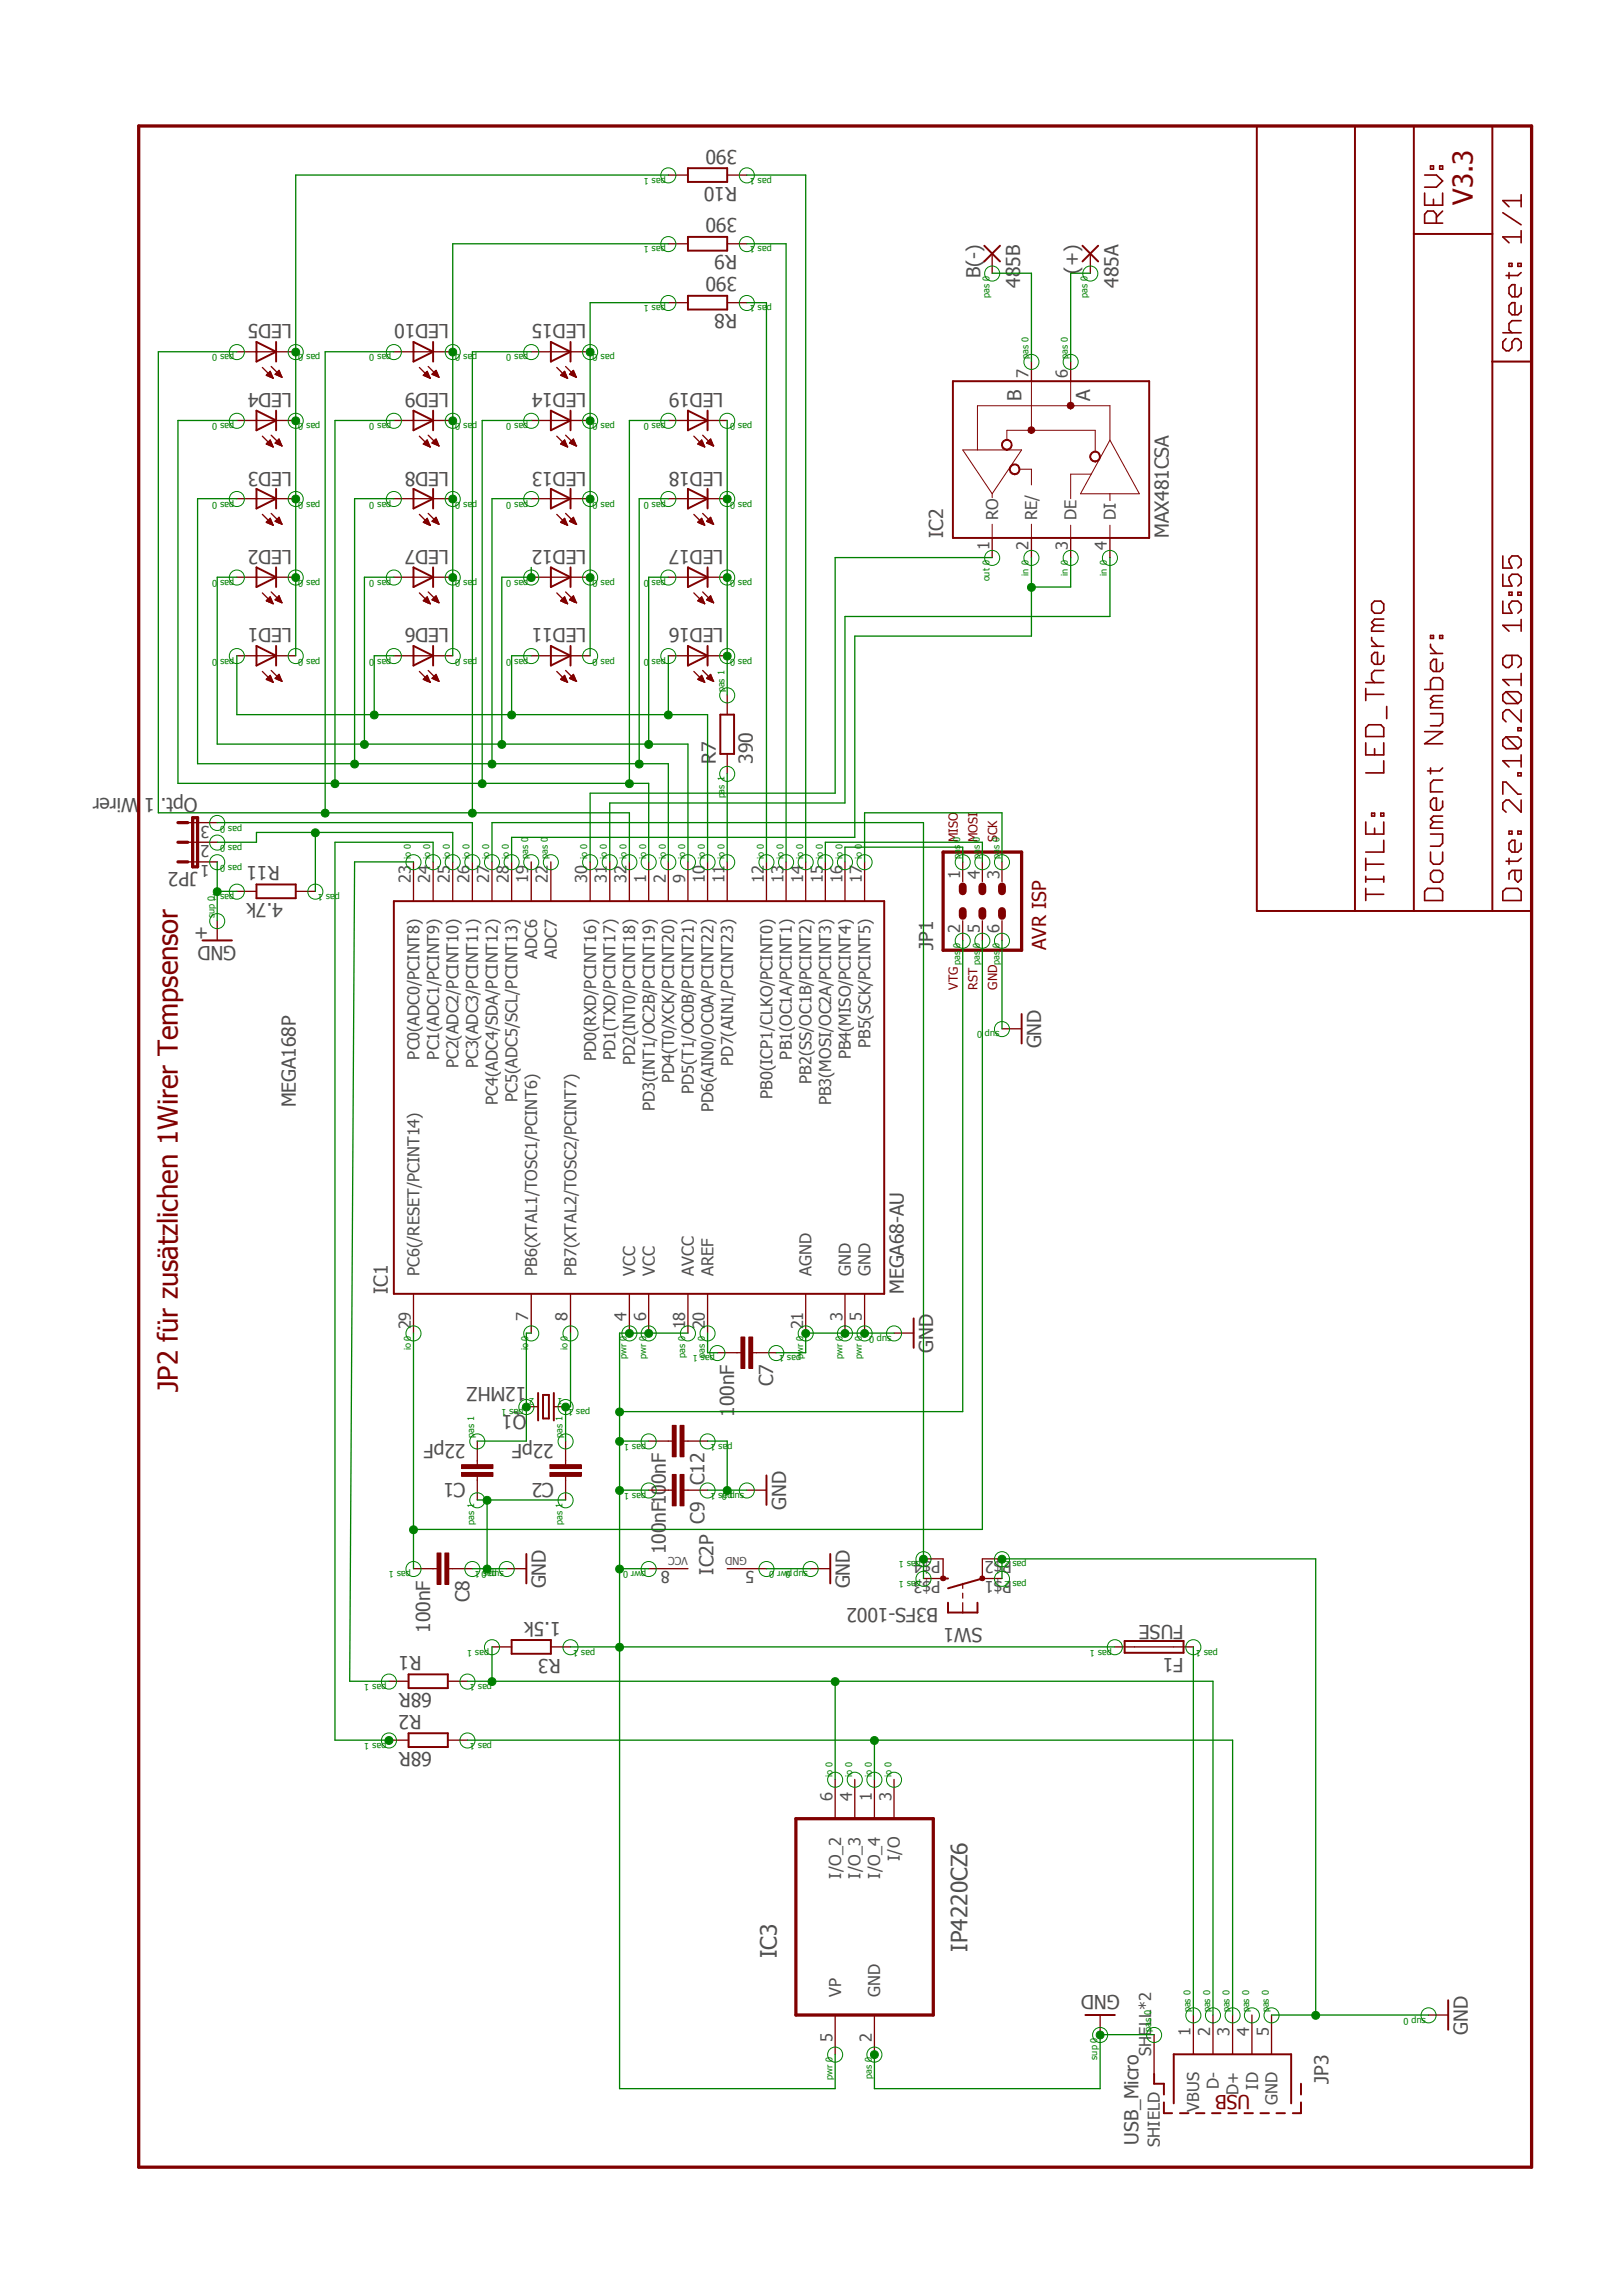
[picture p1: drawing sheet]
<svg xmlns="http://www.w3.org/2000/svg" width="210mm" height="297mm" viewBox="0 0 210 297" stroke-linecap="round" stroke-linejoin="round" font-family="sans-serif">
<defs><g id="words">
<g font-size="3.6" fill="#800000">
<text x="190.6" y="26.5" transform="rotate(-90 190.6 26.5)">V3.3</text>
<text x="23" y="180.1" transform="rotate(-90 23 180.1)">JP2 für zusätzlichen 1Wirer Tempsensor</text>
</g>
<g font-size="2.9" fill="#505050">
<text x="100.5" y="253.4" transform="rotate(-90 100.5 253.4)">IC3</text>
<text x="125.2" y="252.5" transform="rotate(-90 125.2 252.5)">IP4220CZ6</text>
</g>
<g font-size="2.5" fill="#505050">
<text x="95.4" y="19.3" transform="rotate(-180 95.4 19.3)">390</text>
<text x="95.4" y="28.2" transform="rotate(-180 95.4 28.2)">390</text>
<text x="95.4" y="24.1" transform="rotate(-180 95.4 24.1)">R10</text>
<text x="95.4" y="35.9" transform="rotate(-180 95.4 35.9)">390</text>
<text x="95.4" y="33" transform="rotate(-180 95.4 33)">R9</text>
<text x="126.9" y="36" transform="rotate(-90 126.9 36)">B(-)</text>
<text x="139.6" y="35.4" transform="rotate(-90 139.6 35.4)">(+)</text>
<text x="37.8" y="42" transform="rotate(-180 37.8 42)">LED5</text>
<text x="58.1" y="42" transform="rotate(-180 58.1 42)">LED10</text>
<text x="75.9" y="42" transform="rotate(-180 75.9 42)">LED15</text>
<text x="95.4" y="40.6" transform="rotate(-180 95.4 40.6)">R8</text>
<text x="132" y="37.2" transform="rotate(-90 132 37.2)">485B</text>
<text x="144.7" y="37.2" transform="rotate(-90 144.7 37.2)">485A</text>
<text x="37.8" y="50.8" transform="rotate(-180 37.8 50.8)">LED4</text>
<text x="58.1" y="50.8" transform="rotate(-180 58.1 50.8)">LED9</text>
<text x="75.9" y="50.8" transform="rotate(-180 75.9 50.8)">LED14</text>
<text x="93.6" y="50.8" transform="rotate(-180 93.6 50.8)">LED19</text>
<text x="132.2" y="51.9" transform="rotate(-90 132.2 51.9)">B</text>
<text x="141.1" y="51.9" transform="rotate(-90 141.1 51.9)">A</text>
<text x="37.8" y="61" transform="rotate(-180 37.8 61)">LED3</text>
<text x="58.1" y="61" transform="rotate(-180 58.1 61)">LED8</text>
<text x="75.9" y="61" transform="rotate(-180 75.9 61)">LED13</text>
<text x="93.6" y="61" transform="rotate(-180 93.6 61)">LED18</text>
<text x="37.8" y="71.1" transform="rotate(-180 37.8 71.1)">LED2</text>
<text x="58.1" y="71.1" transform="rotate(-180 58.1 71.1)">LED7</text>
<text x="75.9" y="71.1" transform="rotate(-180 75.9 71.1)">LED12</text>
<text x="93.6" y="71.1" transform="rotate(-180 93.6 71.1)">LED17</text>
<text x="122" y="69.6" transform="rotate(-90 122 69.6)">IC2</text>
<text x="151.3" y="69.6" transform="rotate(-90 151.3 69.6)">MAX481CSA</text>
<text x="37.8" y="81.3" transform="rotate(-180 37.8 81.3)">LED1</text>
<text x="58.1" y="81.3" transform="rotate(-180 58.1 81.3)">LED6</text>
<text x="75.9" y="81.3" transform="rotate(-180 75.9 81.3)">LED11</text>
<text x="93.6" y="81.3" transform="rotate(-180 93.6 81.3)">LED16</text>
<text x="92.6" y="98.8" transform="rotate(-90 92.6 98.8)">R7</text>
<text x="97.4" y="98.8" transform="rotate(-90 97.4 98.8)">390</text>
<text x="25.6" y="103.3" transform="rotate(-180 25.6 103.3)">Opt. 1 Wirer</text>
<text x="25.6" y="112.8" transform="rotate(-180 25.6 112.8)">JP2</text>
<text x="36.2" y="112.1" transform="rotate(-180 36.2 112.1)">R11</text>
<text x="36.6" y="116.8" transform="rotate(-180 36.6 116.8)">4.7k</text>
<text x="26.8" y="121.7" transform="rotate(-90 26.8 121.7)">+</text>
<text x="30.6" y="122.4" transform="rotate(-180 30.6 122.4)">GND</text>
<text x="120.8" y="122.9" transform="rotate(-90 120.8 122.9)">JP1</text>
<text x="134.7" y="135.6" transform="rotate(-90 134.7 135.6)">GND</text>
<text x="38.3" y="143.3" transform="rotate(-90 38.3 143.3)">MEGA168P</text>
<text x="50.2" y="167.4" transform="rotate(-90 50.2 167.4)">IC1</text>
<text x="117" y="167.4" transform="rotate(-90 117 167.4)">MEGA68-AU</text>
<text x="68.1" y="179.5" transform="rotate(-180 68.1 179.5)">12MHZ</text>
<text x="100.1" y="179.4" transform="rotate(-90 100.1 179.4)">C7</text>
<text x="120.8" y="175" transform="rotate(-90 120.8 175)">GND</text>
<text x="68.1" y="183" transform="rotate(-180 68.1 183)">Q1</text>
<text x="95" y="183.3" transform="rotate(-90 95 183.3)">100nF</text>
<text x="60.2" y="186.8" transform="rotate(-180 60.2 186.8)">22pF</text>
<text x="60.2" y="191.9" transform="rotate(-180 60.2 191.9)">C1</text>
<text x="71.7" y="186.8" transform="rotate(-180 71.7 186.8)">22pF</text>
<text x="71.7" y="191.9" transform="rotate(-180 71.7 191.9)">C2</text>
<text x="91.2" y="197.1" transform="rotate(-90 91.2 197.1)">C9</text>
<text x="91.2" y="192.2" transform="rotate(-90 91.2 192.2)">C12</text>
<text x="101.7" y="195.3" transform="rotate(-90 101.7 195.3)">GND</text>
<text x="86.1" y="201.1" transform="rotate(-90 86.1 201.1)">100nF100nF</text>
<text x="92.3" y="203.7" transform="rotate(-90 92.3 203.7)">IC2P</text>
<text x="60.7" y="207.3" transform="rotate(-90 60.7 207.3)">C8</text>
<text x="70.7" y="205.5" transform="rotate(-90 70.7 205.5)">GND</text>
<text x="72.6" y="209.8" transform="rotate(-180 72.6 209.8)">1.5k</text>
<text x="110" y="205.5" transform="rotate(-90 110 205.5)">GND</text>
<text x="121.4" y="208" transform="rotate(-180 121.4 208)">B3FS-1002</text>
<text x="54.5" y="214.2" transform="rotate(-180 54.5 214.2)">R1</text>
<text x="55.7" y="211.2" transform="rotate(-90 55.7 211.2)">100nF</text>
<text x="72.6" y="214.6" transform="rotate(-180 72.6 214.6)">R3</text>
<text x="127.1" y="210.6" transform="rotate(-180 127.1 210.6)">SW1</text>
<text x="153.2" y="210.2" transform="rotate(-180 153.2 210.2)">FUSE</text>
<text x="153.2" y="214.5" transform="rotate(-180 153.2 214.5)">F1</text>
<text x="54.5" y="221.9" transform="rotate(-180 54.5 221.9)">R2</text>
<text x="55.9" y="219" transform="rotate(-180 55.9 219)">68R</text>
<text x="55.9" y="226.7" transform="rotate(-180 55.9 226.7)">68R</text>
<text x="144.9" y="258.1" transform="rotate(-180 144.9 258.1)">GND</text>
<text x="189.9" y="263.2" transform="rotate(-90 189.9 263.2)">GND</text>
<text x="171.9" y="269.6" transform="rotate(-90 171.9 269.6)">JP3</text>
<text x="147.3" y="277.5" transform="rotate(-90 147.3 277.5)">USB_Micro</text>
</g>
<g font-size="2.5" fill="#800000">
<text x="135.4" y="122.9" transform="rotate(-90 135.4 122.9)">AVR ISP</text>
<text x="161.8" y="271" transform="rotate(-180 161.8 271)">USB</text>
</g>
<g font-size="2.1" fill="#505050">
<text x="133.1" y="48.9" transform="rotate(-90 133.1 48.9)">7</text>
<text x="138.2" y="48.9" transform="rotate(-90 138.2 48.9)">6</text>
<text x="128.1" y="71.1" transform="rotate(-90 128.1 71.1)">1</text>
<text x="129.2" y="67.3" transform="rotate(-90 129.2 67.3)">RO</text>
<text x="133.1" y="71.1" transform="rotate(-90 133.1 71.1)">2</text>
<text x="134.2" y="67.3" transform="rotate(-90 134.2 67.3)">RE/</text>
<text x="138.2" y="71.1" transform="rotate(-90 138.2 71.1)">3</text>
<text x="139.3" y="67.3" transform="rotate(-90 139.3 67.3)">DE</text>
<text x="143.3" y="71.1" transform="rotate(-90 143.3 71.1)">4</text>
<text x="144.4" y="67.3" transform="rotate(-90 144.4 67.3)">DI</text>
<text x="27.1" y="106.8" transform="rotate(-180 27.1 106.8)">3</text>
<text x="27.1" y="111.9" transform="rotate(-180 27.1 111.9)">1</text>
<text x="27.1" y="109.3" transform="rotate(-180 27.1 109.3)">2</text>
<text x="124.2" y="113.7" transform="rotate(-90 124.2 113.7)">1</text>
<text x="126.8" y="113.7" transform="rotate(-90 126.8 113.7)">4</text>
<text x="129.3" y="113.7" transform="rotate(-90 129.3 113.7)">3</text>
<text x="53.2" y="114.3" transform="rotate(-90 53.2 114.3)">23</text>
<text x="55.7" y="114.3" transform="rotate(-90 55.7 114.3)">24</text>
<text x="58.2" y="114.3" transform="rotate(-90 58.2 114.3)">25</text>
<text x="60.7" y="114.3" transform="rotate(-90 60.7 114.3)">26</text>
<text x="63.3" y="114.3" transform="rotate(-90 63.3 114.3)">27</text>
<text x="65.8" y="114.3" transform="rotate(-90 65.8 114.3)">28</text>
<text x="68.4" y="114.3" transform="rotate(-90 68.4 114.3)">19</text>
<text x="70.9" y="114.3" transform="rotate(-90 70.9 114.3)">22</text>
<text x="76" y="114.3" transform="rotate(-90 76 114.3)">30</text>
<text x="78.5" y="114.3" transform="rotate(-90 78.5 114.3)">31</text>
<text x="81.1" y="114.3" transform="rotate(-90 81.1 114.3)">32</text>
<text x="83.6" y="114.3" transform="rotate(-90 83.6 114.3)">1</text>
<text x="86.1" y="114.3" transform="rotate(-90 86.1 114.3)">2</text>
<text x="88.7" y="114.3" transform="rotate(-90 88.7 114.3)">9</text>
<text x="91.2" y="114.3" transform="rotate(-90 91.2 114.3)">10</text>
<text x="93.8" y="114.3" transform="rotate(-90 93.8 114.3)">11</text>
<text x="98.8" y="114.3" transform="rotate(-90 98.8 114.3)">12</text>
<text x="101.4" y="114.3" transform="rotate(-90 101.4 114.3)">13</text>
<text x="103.9" y="114.3" transform="rotate(-90 103.9 114.3)">14</text>
<text x="106.5" y="114.3" transform="rotate(-90 106.5 114.3)">15</text>
<text x="109" y="114.3" transform="rotate(-90 109 114.3)">16</text>
<text x="111.5" y="114.3" transform="rotate(-90 111.5 114.3)">17</text>
<text x="69.5" y="124" transform="rotate(-90 69.5 124)">ADC6</text>
<text x="72.1" y="124" transform="rotate(-90 72.1 124)">ADC7</text>
<text x="124.2" y="120.6" transform="rotate(-90 124.2 120.6)">2</text>
<text x="126.8" y="120.6" transform="rotate(-90 126.8 120.6)">5</text>
<text x="129.3" y="120.6" transform="rotate(-90 129.3 120.6)">6</text>
<text x="54.3" y="137.1" transform="rotate(-90 54.3 137.1)">PC0(ADC0/PCINT8)</text>
<text x="56.8" y="137.1" transform="rotate(-90 56.8 137.1)">PC1(ADC1/PCINT9)</text>
<text x="77.1" y="137.2" transform="rotate(-90 77.1 137.2)">PD0(RXD/PCINT16)</text>
<text x="79.7" y="137.2" transform="rotate(-90 79.7 137.2)">PD1(TXD/PCINT17)</text>
<text x="82.2" y="137.8" transform="rotate(-90 82.2 137.8)">PD2(INT0/PCINT18)</text>
<text x="94.9" y="137.9" transform="rotate(-90 94.9 137.9)">PD7(AIN1/PCINT23)</text>
<text x="102.5" y="137.1" transform="rotate(-90 102.5 137.1)">PB1(OC1A/PCINT1)</text>
<text x="110.1" y="137" transform="rotate(-90 110.1 137)">PB4(MISO/PCINT4)</text>
<text x="112.6" y="135.6" transform="rotate(-90 112.6 135.6)">PB5(SCK/PCINT5)</text>
<text x="59.4" y="138.2" transform="rotate(-90 59.4 138.2)">PC2(ADC2/PCINT10)</text>
<text x="61.9" y="138.2" transform="rotate(-90 61.9 138.2)">PC3(ADC3/PCINT11)</text>
<text x="64.4" y="142.9" transform="rotate(-90 64.4 142.9)">PC4(ADC4/SDA/PCINT12)</text>
<text x="67" y="142.5" transform="rotate(-90 67 142.5)">PC5(ADC5/SCL/PCINT13)</text>
<text x="84.8" y="143.8" transform="rotate(-90 84.8 143.8)">PD3(INT1/OC2B/PCINT19)</text>
<text x="87.2" y="140.2" transform="rotate(-90 87.2 140.2)">PD4(T0/XCK/PCINT20)</text>
<text x="89.8" y="141.6" transform="rotate(-90 89.8 141.6)">PD5(T1/OC0B/PCINT21)</text>
<text x="92.3" y="143.8" transform="rotate(-90 92.3 143.8)">PD6(AIN0/OC0A/PCINT22)</text>
<text x="99.9" y="142.2" transform="rotate(-90 99.9 142.2)">PB0(ICP1/CLKO/PCINT0)</text>
<text x="105" y="140.2" transform="rotate(-90 105 140.2)">PB2(SS/OC1B/PCINT2)</text>
<text x="107.6" y="143" transform="rotate(-90 107.6 143)">PB3(MOSI/OC2A/PCINT3)</text>
<text x="54.3" y="165.1" transform="rotate(-90 54.3 165.1)">PC6(/RESET/PCINT14)</text>
<text x="69.5" y="165.1" transform="rotate(-90 69.5 165.1)">PB6(XTAL1/TOSC1/PCINT6)</text>
<text x="74.6" y="165.1" transform="rotate(-90 74.6 165.1)">PB7(XTAL2/TOSC2/PCINT7)</text>
<text x="82.2" y="165.1" transform="rotate(-90 82.2 165.1)">VCC</text>
<text x="84.8" y="165.1" transform="rotate(-90 84.8 165.1)">VCC</text>
<text x="89.8" y="165.1" transform="rotate(-90 89.8 165.1)">AVCC</text>
<text x="92.3" y="165.1" transform="rotate(-90 92.3 165.1)">AREF</text>
<text x="105" y="165.1" transform="rotate(-90 105 165.1)">AGND</text>
<text x="110.1" y="165.1" transform="rotate(-90 110.1 165.1)">GND</text>
<text x="112.6" y="165.1" transform="rotate(-90 112.6 165.1)">GND</text>
<text x="53.2" y="172" transform="rotate(-90 53.2 172)">29</text>
<text x="68.4" y="170.9" transform="rotate(-90 68.4 170.9)">7</text>
<text x="73.4" y="170.9" transform="rotate(-90 73.4 170.9)">8</text>
<text x="81.1" y="170.9" transform="rotate(-90 81.1 170.9)">4</text>
<text x="83.6" y="170.9" transform="rotate(-90 83.6 170.9)">6</text>
<text x="88.7" y="172" transform="rotate(-90 88.7 172)">18</text>
<text x="91.2" y="172" transform="rotate(-90 91.2 172)">20</text>
<text x="103.9" y="172" transform="rotate(-90 103.9 172)">21</text>
<text x="109" y="170.9" transform="rotate(-90 109 170.9)">3</text>
<text x="111.5" y="170.9" transform="rotate(-90 111.5 170.9)">5</text>
<text x="86.7" y="203.3" transform="rotate(-180 86.7 203.3)">8</text>
<text x="97.6" y="203.3" transform="rotate(-180 97.6 203.3)">5</text>
<text x="121.7" y="202" transform="rotate(-180 121.7 202)">P$4</text>
<text x="130.9" y="202" transform="rotate(-180 130.9 202)">P$2</text>
<text x="121.7" y="204.6" transform="rotate(-180 121.7 204.6)">P$3</text>
<text x="130.9" y="204.6" transform="rotate(-180 130.9 204.6)">P$1</text>
<text x="107.7" y="233" transform="rotate(-90 107.7 233)">6</text>
<text x="110.3" y="233" transform="rotate(-90 110.3 233)">4</text>
<text x="112.8" y="233" transform="rotate(-90 112.8 233)">1</text>
<text x="115.4" y="233" transform="rotate(-90 115.4 233)">3</text>
<text x="108.8" y="243" transform="rotate(-90 108.8 243)">I/O_2</text>
<text x="111.4" y="243" transform="rotate(-90 111.4 243)">I/O_3</text>
<text x="113.9" y="243" transform="rotate(-90 113.9 243)">I/O_4</text>
<text x="116.5" y="240.7" transform="rotate(-90 116.5 240.7)">I/O</text>
<text x="108.8" y="258.4" transform="rotate(-90 108.8 258.4)">VP</text>
<text x="113.9" y="258.4" transform="rotate(-90 113.9 258.4)">GND</text>
<text x="154.1" y="263.4" transform="rotate(-90 154.1 263.4)">1</text>
<text x="156.6" y="263.4" transform="rotate(-90 156.6 263.4)">2</text>
<text x="159.1" y="263.4" transform="rotate(-90 159.1 263.4)">3</text>
<text x="161.7" y="263.4" transform="rotate(-90 161.7 263.4)">4</text>
<text x="164.2" y="263.4" transform="rotate(-90 164.2 263.4)">5</text>
<text x="107.7" y="264.2" transform="rotate(-90 107.7 264.2)">5</text>
<text x="112.8" y="264.2" transform="rotate(-90 112.8 264.2)">2</text>
<text x="149" y="266" transform="rotate(-90 149 266)">SHELL*2</text>
<text x="155.2" y="273.2" transform="rotate(-90 155.2 273.2)">VBUS</text>
<text x="157.7" y="270.3" transform="rotate(-90 157.7 270.3)">D-</text>
<text x="160.3" y="271.1" transform="rotate(-90 160.3 271.1)">D+</text>
<text x="162.8" y="270.3" transform="rotate(-90 162.8 270.3)">ID</text>
<text x="165.3" y="272.3" transform="rotate(-90 165.3 272.3)">GND</text>
<text x="150.1" y="277.7" transform="rotate(-90 150.1 277.7)">SHIELD</text>
</g>
<g font-size="1.6" fill="#800000">
<text x="124" y="109" transform="rotate(-90 124 109)">MISO</text>
<text x="126.5" y="109" transform="rotate(-90 126.5 109)">MOSI</text>
<text x="129" y="109" transform="rotate(-90 129 109)">SCK</text>
<text x="124" y="128" transform="rotate(-90 124 128)">VTG</text>
<text x="126.5" y="128" transform="rotate(-90 126.5 128)">RST</text>
<text x="129" y="128" transform="rotate(-90 129 128)">GND</text>
</g>
<g font-size="1.4" fill="#505050">
<text x="89" y="201.4" transform="rotate(-180 89 201.4)">VCC</text>
<text x="96.6" y="201.4" transform="rotate(-180 96.6 201.4)">GND</text>
</g>
<g font-size="1.2" fill="#008000">
<text x="86.1" y="23" transform="rotate(-180 86.1 23)">pas 1</text>
<text x="99.9" y="23" transform="rotate(-180 99.9 23)">pas 1</text>
<text x="86.1" y="31.9" transform="rotate(-180 86.1 31.9)">pas 1</text>
<text x="99.9" y="31.9" transform="rotate(-180 99.9 31.9)">pas 1</text>
<text x="86.1" y="39.5" transform="rotate(-180 86.1 39.5)">pas 1</text>
<text x="99.9" y="39.5" transform="rotate(-180 99.9 39.5)">pas 1</text>
<text x="128.1" y="38.5" transform="rotate(-90 128.1 38.5)">pas 0</text>
<text x="140.7" y="38.5" transform="rotate(-90 140.7 38.5)">pas 0</text>
<text x="30.3" y="45.8" transform="rotate(-180 30.3 45.8)">pas 0</text>
<text x="41.4" y="45.8" transform="rotate(-180 41.4 45.8)">pas 0</text>
<text x="50.6" y="45.8" transform="rotate(-180 50.6 45.8)">pas 0</text>
<text x="61.8" y="45.8" transform="rotate(-180 61.8 45.8)">pas 0</text>
<text x="68.4" y="45.8" transform="rotate(-180 68.4 45.8)">pas 0</text>
<text x="79.5" y="45.8" transform="rotate(-180 79.5 45.8)">pas 0</text>
<text x="133.1" y="46.4" transform="rotate(-90 133.1 46.4)">pas 0</text>
<text x="138.2" y="46.4" transform="rotate(-90 138.2 46.4)">pas 0</text>
<text x="30.3" y="54.7" transform="rotate(-180 30.3 54.7)">pas 0</text>
<text x="41.4" y="54.7" transform="rotate(-180 41.4 54.7)">pas 0</text>
<text x="50.6" y="54.7" transform="rotate(-180 50.6 54.7)">pas 0</text>
<text x="61.8" y="54.7" transform="rotate(-180 61.8 54.7)">pas 0</text>
<text x="68.4" y="54.7" transform="rotate(-180 68.4 54.7)">pas 0</text>
<text x="79.5" y="54.7" transform="rotate(-180 79.5 54.7)">pas 0</text>
<text x="86.1" y="54.7" transform="rotate(-180 86.1 54.7)">pas 0</text>
<text x="97.3" y="54.7" transform="rotate(-180 97.3 54.7)">pas 0</text>
<text x="30.3" y="64.9" transform="rotate(-180 30.3 64.9)">pas 0</text>
<text x="41.4" y="64.9" transform="rotate(-180 41.4 64.9)">pas 0</text>
<text x="50.6" y="64.9" transform="rotate(-180 50.6 64.9)">pas 0</text>
<text x="61.8" y="64.9" transform="rotate(-180 61.8 64.9)">pas 0</text>
<text x="68.4" y="64.9" transform="rotate(-180 68.4 64.9)">pas 0</text>
<text x="79.5" y="64.9" transform="rotate(-180 79.5 64.9)">pas 0</text>
<text x="86.1" y="64.9" transform="rotate(-180 86.1 64.9)">pas 0</text>
<text x="97.3" y="64.9" transform="rotate(-180 97.3 64.9)">pas 0</text>
<text x="30.3" y="75.1" transform="rotate(-180 30.3 75.1)">pas 0</text>
<text x="41.4" y="75.1" transform="rotate(-180 41.4 75.1)">pas 0</text>
<text x="50.6" y="75.1" transform="rotate(-180 50.6 75.1)">pas 0</text>
<text x="61.8" y="75.1" transform="rotate(-180 61.8 75.1)">pas 0</text>
<text x="68.4" y="75.1" transform="rotate(-180 68.4 75.1)">pas 0</text>
<text x="79.5" y="75.1" transform="rotate(-180 79.5 75.1)">pas 0</text>
<text x="86.1" y="75.1" transform="rotate(-180 86.1 75.1)">pas 0</text>
<text x="97.3" y="75.1" transform="rotate(-180 97.3 75.1)">pas 0</text>
<text x="128.1" y="75.2" transform="rotate(-90 128.1 75.2)">out 0</text>
<text x="133.1" y="74.5" transform="rotate(-90 133.1 74.5)">in 0</text>
<text x="138.2" y="74.5" transform="rotate(-90 138.2 74.5)">in 0</text>
<text x="143.3" y="74.5" transform="rotate(-90 143.3 74.5)">in 0</text>
<text x="30.3" y="85.2" transform="rotate(-180 30.3 85.2)">pas 0</text>
<text x="41.4" y="85.2" transform="rotate(-180 41.4 85.2)">pas 0</text>
<text x="50.6" y="85.2" transform="rotate(-180 50.6 85.2)">pas 0</text>
<text x="61.8" y="85.2" transform="rotate(-180 61.8 85.2)">pas 0</text>
<text x="68.4" y="85.2" transform="rotate(-180 68.4 85.2)">pas 0</text>
<text x="79.5" y="85.2" transform="rotate(-180 79.5 85.2)">pas 0</text>
<text x="86.1" y="85.2" transform="rotate(-180 86.1 85.2)">pas 0</text>
<text x="93.8" y="89.6" transform="rotate(-90 93.8 89.6)">pas 1</text>
<text x="97.3" y="85.2" transform="rotate(-180 97.3 85.2)">pas 0</text>
<text x="31.3" y="106.8" transform="rotate(-180 31.3 106.8)">pas 0</text>
<text x="93.8" y="103.3" transform="rotate(-90 93.8 103.3)">pas 1</text>
<text x="31.3" y="111.9" transform="rotate(-180 31.3 111.9)">pas 0</text>
<text x="31.3" y="109.3" transform="rotate(-180 31.3 109.3)">pas 0</text>
<text x="53.2" y="111.2" transform="rotate(-90 53.2 111.2)">io 0</text>
<text x="55.7" y="111.2" transform="rotate(-90 55.7 111.2)">io 0</text>
<text x="58.2" y="111.2" transform="rotate(-90 58.2 111.2)">io 0</text>
<text x="60.7" y="111.2" transform="rotate(-90 60.7 111.2)">io 0</text>
<text x="63.3" y="111.2" transform="rotate(-90 63.3 111.2)">io 0</text>
<text x="65.8" y="111.2" transform="rotate(-90 65.8 111.2)">io 0</text>
<text x="68.4" y="111.2" transform="rotate(-90 68.4 111.2)">pas 0</text>
<text x="70.9" y="111.2" transform="rotate(-90 70.9 111.2)">pas 0</text>
<text x="76" y="111.2" transform="rotate(-90 76 111.2)">io 0</text>
<text x="78.5" y="111.2" transform="rotate(-90 78.5 111.2)">io 0</text>
<text x="81.1" y="111.2" transform="rotate(-90 81.1 111.2)">io 0</text>
<text x="83.6" y="111.2" transform="rotate(-90 83.6 111.2)">io 0</text>
<text x="86.1" y="111.2" transform="rotate(-90 86.1 111.2)">io 0</text>
<text x="88.7" y="111.2" transform="rotate(-90 88.7 111.2)">io 0</text>
<text x="91.2" y="111.2" transform="rotate(-90 91.2 111.2)">io 0</text>
<text x="93.8" y="111.2" transform="rotate(-90 93.8 111.2)">io 0</text>
<text x="98.8" y="111.2" transform="rotate(-90 98.8 111.2)">io 0</text>
<text x="101.4" y="111.2" transform="rotate(-90 101.4 111.2)">io 0</text>
<text x="103.9" y="111.2" transform="rotate(-90 103.9 111.2)">io 0</text>
<text x="106.5" y="111.2" transform="rotate(-90 106.5 111.2)">io 0</text>
<text x="109" y="111.2" transform="rotate(-90 109 111.2)">io 0</text>
<text x="111.5" y="111.2" transform="rotate(-90 111.5 111.2)">io 0</text>
<text x="124.2" y="111.2" transform="rotate(-90 124.2 111.2)">pas 0</text>
<text x="126.8" y="111.2" transform="rotate(-90 126.8 111.2)">pas 0</text>
<text x="129.3" y="111.2" transform="rotate(-90 129.3 111.2)">pas 0</text>
<text x="27.8" y="118.8" transform="rotate(-90 27.8 118.8)">sup 0</text>
<text x="30.3" y="115.7" transform="rotate(-180 30.3 115.7)">pas 1</text>
<text x="44" y="115.7" transform="rotate(-180 44 115.7)">pas 1</text>
<text x="124.2" y="124.9" transform="rotate(-90 124.2 124.9)">pas 0</text>
<text x="126.8" y="124.9" transform="rotate(-90 126.8 124.9)">pas 0</text>
<text x="129.3" y="124.9" transform="rotate(-90 129.3 124.9)">pas 0</text>
<text x="129.3" y="133.4" transform="rotate(-180 129.3 133.4)">sup 0</text>
<text x="115.4" y="172.8" transform="rotate(-180 115.4 172.8)">sup 0</text>
<text x="53.2" y="174.7" transform="rotate(-90 53.2 174.7)">io 0</text>
<text x="68.4" y="174.7" transform="rotate(-90 68.4 174.7)">io 0</text>
<text x="73.4" y="174.7" transform="rotate(-90 73.4 174.7)">io 0</text>
<text x="81.1" y="175.8" transform="rotate(-90 81.1 175.8)">pwr 0</text>
<text x="83.6" y="175.8" transform="rotate(-90 83.6 175.8)">pwr 0</text>
<text x="88.7" y="175.6" transform="rotate(-90 88.7 175.6)">pas 0</text>
<text x="91.2" y="175.6" transform="rotate(-90 91.2 175.6)">pas 0</text>
<text x="92.5" y="175.3" transform="rotate(-180 92.5 175.3)">pas 1</text>
<text x="103.7" y="175.3" transform="rotate(-180 103.7 175.3)">pas 1</text>
<text x="103.9" y="175.8" transform="rotate(-90 103.9 175.8)">pwr 0</text>
<text x="109" y="175.8" transform="rotate(-90 109 175.8)">pwr 0</text>
<text x="111.5" y="175.8" transform="rotate(-90 111.5 175.8)">pwr 0</text>
<text x="67.7" y="182.3" transform="rotate(-180 67.7 182.3)">pas 1</text>
<text x="69.1" y="180.8" transform="rotate(-180 69.1 180.8)">2</text>
<text x="72.8" y="180.8" transform="rotate(-180 72.8 180.8)">1</text>
<text x="76.4" y="182.3" transform="rotate(-180 76.4 182.3)">pas 1</text>
<text x="61.4" y="186.1" transform="rotate(-90 61.4 186.1)">pas 1</text>
<text x="72.8" y="186.1" transform="rotate(-90 72.8 186.1)">pas 1</text>
<text x="83.6" y="186.8" transform="rotate(-180 83.6 186.8)">pas 1</text>
<text x="94.8" y="186.8" transform="rotate(-180 94.8 186.8)">pas 1</text>
<text x="61.4" y="197.2" transform="rotate(-90 61.4 197.2)">pas 1</text>
<text x="72.8" y="197.2" transform="rotate(-90 72.8 197.2)">pas 1</text>
<text x="83.6" y="193.1" transform="rotate(-180 83.6 193.1)">pas 1</text>
<text x="94.8" y="193.1" transform="rotate(-180 94.8 193.1)">pas 1</text>
<text x="96.3" y="193.1" transform="rotate(-180 96.3 193.1)">sup 0</text>
<text x="53.2" y="203.3" transform="rotate(-180 53.2 203.3)">pas 1</text>
<text x="64.3" y="203.3" transform="rotate(-180 64.3 203.3)">pas 1</text>
<text x="65.2" y="203.3" transform="rotate(-180 65.2 203.3)">sup 0</text>
<text x="83.6" y="203.3" transform="rotate(-180 83.6 203.3)">pwr 0</text>
<text x="102.5" y="203.3" transform="rotate(-180 102.5 203.3)">pwr 0</text>
<text x="104.6" y="203.3" transform="rotate(-180 104.6 203.3)">sup 0</text>
<text x="119.2" y="202" transform="rotate(-180 119.2 202)">pas 1</text>
<text x="132.8" y="202" transform="rotate(-180 132.8 202)">pas 2</text>
<text x="119.2" y="204.6" transform="rotate(-180 119.2 204.6)">pas 1</text>
<text x="132.8" y="204.6" transform="rotate(-180 132.8 204.6)">pas 2</text>
<text x="63.3" y="213.4" transform="rotate(-180 63.3 213.4)">pas 1</text>
<text x="77" y="213.4" transform="rotate(-180 77 213.4)">pas 1</text>
<text x="143.9" y="213.4" transform="rotate(-180 143.9 213.4)">pas 1</text>
<text x="157.6" y="213.4" transform="rotate(-180 157.6 213.4)">pas 1</text>
<text x="50" y="217.9" transform="rotate(-180 50 217.9)">pas 1</text>
<text x="63.7" y="217.9" transform="rotate(-180 63.7 217.9)">pas 1</text>
<text x="50" y="225.5" transform="rotate(-180 50 225.5)">pas 1</text>
<text x="63.7" y="225.5" transform="rotate(-180 63.7 225.5)">pas 1</text>
<text x="107.7" y="229.9" transform="rotate(-90 107.7 229.9)">io 0</text>
<text x="110.3" y="229.9" transform="rotate(-90 110.3 229.9)">io 0</text>
<text x="112.8" y="229.9" transform="rotate(-90 112.8 229.9)">io 0</text>
<text x="115.4" y="229.9" transform="rotate(-90 115.4 229.9)">io 0</text>
<text x="149" y="262.9" transform="rotate(-90 149 262.9)">pas 0</text>
<text x="154.1" y="260.3" transform="rotate(-90 154.1 260.3)">pas 0</text>
<text x="156.6" y="260.3" transform="rotate(-90 156.6 260.3)">pas 0</text>
<text x="159.1" y="260.3" transform="rotate(-90 159.1 260.3)">pas 0</text>
<text x="161.7" y="260.3" transform="rotate(-90 161.7 260.3)">pas 0</text>
<text x="164.2" y="260.3" transform="rotate(-90 164.2 260.3)">pas 0</text>
<text x="184.5" y="261.1" transform="rotate(-180 184.5 261.1)">sup 0</text>
<text x="107.7" y="269.1" transform="rotate(-90 107.7 269.1)">pwr 0</text>
<text x="112.8" y="269" transform="rotate(-90 112.8 269)">pas 0</text>
<text x="142" y="266.5" transform="rotate(-90 142 266.5)">sup 0</text>
</g>
</g></defs>
<path d="M11.1 16l187.7 264.9M198.8 16l-187.7 264.9" fill="none" stroke="#fff" stroke-width=".13"/>
<path d="M123.3 49.3h25.4v20.3h-25.4zM51 116.6h63.4v50.8h-63.4z" fill="none" stroke="#800000" stroke-width=".25"/>
<g fill="none" stroke="#800000" stroke-width=".17">
<path d="M53.5 111.5v5.1M56 111.5v5.1M58.6 111.5v5.1M61.1 111.5v5.1M63.7 111.5v5.1M66.2 111.5v5.1M68.7 111.5v5.1M71.3 111.5v5.1M76.4 111.5v5.1M78.9 111.5v5.1M81.4 111.5v5.1M83.9 111.5v5.1"/>
<path d="M86.5 111.5v5.1M89 111.5v5.1M91.6 111.5v5.1M94.1 111.5v5.1M99.2 111.5v5.1M101.7 111.5v5.1M104.3 111.5v5.1M106.8 111.5v5.1M109.3 111.5v5.1M111.9 111.5v5.1M53.5 167.4v5.1M68.7 167.4v5.1"/>
<path d="M73.8 167.4v5.1M81.4 167.4v5.1M83.9 167.4v5.1M89 167.4v5.1M91.6 167.4v5.1M104.3 167.4v5.1M109.3 167.4v5.1M111.9 167.4v5.1"/>
</g>
<g fill="none" stroke="#800000" stroke-width=".13">
<path d="M124.6 58.2h7.6l-3.8 5.7zM130.3 56.9v-1.2h11.4v2.8M133.5 49.3v6.4M138.6 49.3v3.2M143.6 56.9l3.8 7h-7.6zM143.6 56.9v-4.4h-17.1v5.7M128.4 63.9v.5M128.4 67.8v1.8M132 60.7h1.5v2M133.5 67.8v1.8M138.6 67.9v1.7M141.2 61.3h-2.6v3.2"/>
<path d="M143.6 63.9v.9M143.6 67.9v1.7"/>
</g>
<path d="M130.9 60.2a.7 .7 0 0 1 1 .3 .7 .7 0 0 1-.6 .9v-.1a.58 .58 0 0 1-.6-.7 .58 .58 0 0 1 .9-.3 .58 .58 0 0 1 0 .9l-.3 .1v.1a.69 .69 0 0 1-.7-.4 .69 .69 0 0 1 .3-.8z" fill-rule="evenodd" fill="#800000"/>
<path d="M130.9 60.2a.7 .7 0 0 1 1 .3 .7 .7 0 0 1-.6 .9v-.1a.58 .58 0 0 1-.6-.7 .58 .58 0 0 1 .9-.3 .58 .58 0 0 1 0 .9l-.3 .1v.1a.69 .69 0 0 1-.7-.4 .69 .69 0 0 1 .3-.8z" fill="none" stroke="#800000" stroke-width=".13"/>
<path d="M129.8 57a.7 .7 0 0 1 1.1 .3 .7 .7 0 0 1-.6 1v-.2a.58 .58 0 0 1-.6-.7 .58 .58 0 0 1 .9-.3 .58 .58 0 0 1 0 .9l-.3 .1v.2a.69 .69 0 0 1-.7-.5 .69 .69 0 0 1 .2-.8z" fill-rule="evenodd" fill="#800000"/>
<path d="M129.8 57a.7 .7 0 0 1 1.1 .3 .7 .7 0 0 1-.6 1v-.2a.58 .58 0 0 1-.6-.7 .58 .58 0 0 1 .9-.3 .58 .58 0 0 1 0 .9l-.3 .1v.2a.69 .69 0 0 1-.7-.5 .69 .69 0 0 1 .2-.8z" fill="none" stroke="#800000" stroke-width=".13"/>
<path d="M141.3 58.5a.7 .7 0 0 1 1.1 .3 .7 .7 0 0 1-.7 1v-.2a.58 .58 0 0 1-.6-.7 .58 .58 0 0 1 .9-.3 .58 .58 0 0 1 0 1h-.3v.2a.69 .69 0 0 1-.6-.5 .69 .69 0 0 1 .2-.8z" fill-rule="evenodd" fill="#800000"/>
<path d="M141.3 58.5a.7 .7 0 0 1 1.1 .3 .7 .7 0 0 1-.7 1v-.2a.58 .58 0 0 1-.6-.7 .58 .58 0 0 1 .9-.3 .58 .58 0 0 1 0 1h-.3v.2a.69 .69 0 0 1-.6-.5 .69 .69 0 0 1 .2-.8z" fill="none" stroke="#800000" stroke-width=".13"/>
<path d="M133.1 55.3l.4-.1 .3 .1 .1 .4-.1 .3-.3 .1v-.5v.5l-.4-.1-.1-.3z" fill-rule="evenodd" fill="#800000"/>
<path d="M133.1 55.3l.4-.1 .3 .1 .1 .4-.1 .3-.3 .1v-.5v.5l-.4-.1-.1-.3z" fill="none" stroke="#800000" stroke-width=".13"/>
<path d="M138.2 52.2l.4-.2 .3 .2 .1 .3-.1 .3-.3 .1v-.5v.5l-.4-.1-.1-.3z" fill-rule="evenodd" fill="#800000"/>
<path d="M138.2 52.2l.4-.2 .3 .2 .1 .3-.1 .3-.3 .1v-.5v.5l-.4-.1-.1-.3z" fill="none" stroke="#800000" stroke-width=".13"/>
<g fill="none" stroke="#800000" stroke-width=".17">
<path d="M30.6 54.4h7.7M34 56.4l1.3 1.4M34.5 57.4h.1M34.6 57.3v.2M34.7 57.2v.3M34.8 57.1v.5M34.9 57v.6M35 56.9v.8M35 56.9l-.5 .5 .8 .4M35 56.9l.3 .9M35.1 57.1v.6M35.1 56.3l1.4 1.4"/>
<path d="M35.1 57.3v.4M35.2 57.5v.2M35.3 57.7v.1M35.7 57.2v.1M35.8 57.1v.3M35.9 57.1v.3M35.9 57v.4M36 56.9v.6M36.1 56.8v.7M36.1 56.8l-.5 .5 .9 .4M36.1 56.8l.4 .9M36.2 57v.6"/>
<path d="M36.3 57.2v.4M36.4 57.4v.2M36.4 57.6v.1M51 54.4h7.6M54.3 56.4l1.4 1.4M54.9 57.4h.1M54.9 57.3v.2M55 57.1v.4M55.1 57.1v.5M55.2 57v.6M55.3 56.9v.8M55.3 56.9l-.5 .5 .9 .4"/>
<path d="M55.3 56.9l.4 .9M55.4 57.1v.6M55.4 56.3l1.4 1.4M55.5 57.4v.3M55.6 57.6v.2M55.7 57.8h.1M55.9 57.3l.9 .4M55.9 57.3l.5-.5 .4 .9M55.9 57.3h.1M56 57.2v.1M56.1 57.1v.3M56.2 57v.4"/>
<path d="M56.3 56.9v.5M56.3 56.9v.6M56.5 56.9v.6M56.6 57.1v.5M56.6 57.3v.3M56.7 57.5v.2M68.7 54.4h7.7M72.1 56.4l1.3 1.4M72.6 57.4h.1M72.7 57.3v.2M72.8 57.2v.3M72.9 57.1v.5"/>
<path d="M73 57v.6M73.1 56.9v.8M73.1 56.9l-.5 .5 .8 .4M73.1 56.9l.3 .9M73.2 57.1v.6M73.2 56.3l1.4 1.4M73.2 57.4v.3M73.3 57.6v.1M73.4 57.8h.1M73.8 57.2v.1M73.9 57.1v.3M74 57v.4"/>
<path d="M74 56.9v.5M74.1 56.9v.6M74.2 56.9v.6M74.2 56.8l.4 .9-.9-.4zM74.3 57.1v.5M74.4 57.3v.3M74.5 57.4v.3M74.6 57.7h.1M86.5 54.4h7.6M89.8 56.4l1.4 1.4M90.4 57.4h.1M90.5 57.3v.2"/>
<path d="M90.6 57.2v.3M90.6 57.1v.5M90.7 57v.6M90.8 56.9v.8M90.8 56.9l-.5 .5 .9 .4M90.8 56.9l.4 .9M90.9 57.1v.6M90.9 56.3l1.4 1.4M91 57.4v.3M91.1 57.5v.2M91.2 57.7v.1M91.5 57.2v.1"/>
<path d="M91.6 57.1v.3M91.7 57v.4M91.8 56.9v.5M91.9 56.9v.6M91.9 56.8l.4 .9-.9-.4zM92 56.8v.7M92.1 57v.6M92.2 57.2v.4M92.2 57.4v.3M92.3 57.7h.1M133.5 46.8v2.5M138.6 46.8v2.5"/>
<path d="M30.6 74.7h7.7M30.6 64.5h7.7M34 76.7l1.3 1.4M34 66.5l1.3 1.4M34.5 77.7l.5-.5 .3 .9zM34.5 67.6l.5-.5 .3 .8zM34.5 67.5v.1M34.5 77.7v.1M34.6 67.4v.2M34.6 77.6v.2M34.7 67.4v.3M34.7 77.5v.4"/>
<path d="M34.8 67.3v.4M34.8 77.4v.5M34.9 67.2v.6M34.9 77.3v.6M35 67.1v.7M35 77.3v.6M35.1 67.3v.5M35.1 77.4v.6M35.1 76.6l1.4 1.4M35.1 66.4l1.4 1.4M35.1 67.5v.4M35.1 77.6v.4"/>
<path d="M35.2 67.6v.3M35.2 77.8v.3M35.3 67.9h.1M35.3 78v.1M35.7 67.4v.1M35.7 77.6h.1M35.8 67.3v.2M35.8 77.5v.2M35.9 67.2v.4M35.9 77.4v.3M35.9 67.1v.5M35.9 77.3v.5"/>
<path d="M36 67.1v.5M36 77.2v.6M36.1 66.9v.8M36.1 77.1v.8M36.1 77.1l-.5 .5 .9 .4M36.1 77.1l.4 .9M36.1 66.9l-.5 .5 .9 .4M36.1 66.9l.4 .9M36.2 67.1v.6M36.2 77.3v.6M36.3 67.4v.3M36.3 77.5v.4"/>
<path d="M36.4 67.6v.2M36.4 77.7v.2M36.4 67.8h.1M36.4 77.9v.1M51 74.7h7.6M51 64.5h7.6M54.3 76.7l1.4 1.4M54.3 66.5l1.4 1.4M54.8 67.6l.5-.5 .4 .8zM54.8 77.7l.5-.5 .4 .9zM54.9 67.5v.1M54.9 77.6v.2"/>
<path d="M54.9 67.4v.2M55 67.3v.4M55 77.5v.4M55.1 67.2v.5M55.1 77.4v.5M55.2 67.1v.7M55.2 77.3v.6M55.3 67.1v.7M55.3 77.3v.7M55.4 67.3v.6M55.4 77.5v.5M55.4 76.6l1.4 1.4"/>
<path d="M55.4 66.4l1.4 1.4M55.5 67.5v.4M55.5 77.7v.3M55.6 67.7v.2M55.6 77.9v.2M55.7 78.1h.1M55.7 67.9h.1M55.9 67.4l.5-.5 .4 .9M55.9 77.6l.9 .4M55.9 77.6l.5-.5 .4 .9M55.9 77.6h.1M55.9 67.4l.9 .4"/>
<path d="M55.9 67.4h.1M56 67.4v.1M56 77.5v.1M56.1 67.3v.2M56.1 77.4v.3M56.2 67.2v.4M56.2 77.3v.4M56.3 67.1v.5M56.3 77.3v.5M56.3 67v.6M56.3 77.2v.6M56.5 67v.7"/>
<path d="M56.5 77.2v.7M56.6 67.2v.5M56.6 77.4v.5M56.6 67.4v.4M56.6 77.6v.3M56.7 67.6v.2M56.7 77.8v.2M68.7 74.7h7.7M68.7 64.5h7.7M72.1 76.7l1.3 1.4M72.1 66.5l1.3 1.4M72.6 77.7l.5-.5 .3 .9z"/>
<path d="M72.6 67.6l.5-.5 .3 .8zM72.6 67.5v.1M72.6 77.7v.1M72.7 67.4v.2M72.7 77.6v.2M72.8 67.4v.3M72.8 77.5v.4M72.9 67.2v.5M72.9 77.4v.5M73 67.1v.7M73 77.3v.6M73.1 67.1v.7"/>
<path d="M73.1 77.3v.7M73.2 67.3v.6M73.2 77.5v.5M73.2 76.6l1.4 1.4M73.2 66.4l1.4 1.4M73.2 67.5v.4M73.2 77.7v.3M73.3 67.7v.2M73.3 77.9v.2M73.4 78.1h.1M73.4 67.9h.1M73.7 77.6l.5-.5 .4 .9z"/>
<path d="M73.7 67.4l.5-.5 .4 .9zM73.8 67.4v.1M73.8 77.5v.1M73.9 67.3v.2M73.9 77.4v.3M74 67.2v.4M74 77.3v.4M74 67.1v.5M74 77.3v.5M74.1 67v.6M74.1 77.2v.6M74.2 67v.7"/>
<path d="M74.2 77.2v.7M74.3 67.2v.5M74.3 77.4v.5M74.4 67.4v.4M74.4 77.6v.3M74.5 67.6v.2M74.5 77.8v.1M74.6 78h.1M74.6 67.8h.1M86.5 74.7h7.6M86.5 64.5h7.6M89.8 76.7l1.4 1.4"/>
<path d="M89.8 66.5l1.4 1.4M90.3 77.7l.5-.5 .4 .9zM90.3 67.6l.5-.5 .4 .8zM90.4 67.5v.1M90.4 77.7v.1M90.5 67.4v.2M90.5 77.6v.2M90.6 67.4v.3M90.6 77.5v.4M90.6 67.3v.4M90.6 77.4v.5M90.7 67.1v.7"/>
<path d="M90.7 77.3v.6M90.8 67.1v.7M90.8 77.3v.7M90.9 67.3v.6M90.9 77.4v.6M90.9 76.6l1.4 1.4M90.9 66.4l1.4 1.4M91 67.5v.4M91 77.6v.4M91.1 67.7v.2M91.1 77.9v.2M91.2 67.9h.1"/>
<path d="M91.2 78.1h.1M91.4 77.6l.5-.5 .4 .9zM91.4 67.4l.5-.5 .4 .9zM91.5 67.4v.1M91.5 77.6h.1M91.6 67.3v.2M91.6 77.4v.3M91.7 67.2v.4M91.7 77.3v.4M91.8 67.1v.5M91.8 77.3v.5M91.9 67v.6"/>
<path d="M91.9 77.2v.6M92 67v.7M92 77.1v.8M92.1 67.2v.5M92.1 77.3v.6M92.2 67.4v.4M92.2 77.6v.3M92.2 67.6v.2M92.2 77.8v.1M92.3 78h.1M92.3 67.8h.1M128.4 69.6v2.5"/>
<path d="M133.5 69.6v2.5M138.6 69.6v2.5M143.6 69.6v2.5M30.6 84.8h7.7M34 86.9l1.3 1.4M34.5 87.9l.5-.5 .3 .9zM34.5 87.8v.1M34.6 87.8v.2M34.7 87.7v.3M34.8 87.6v.5M34.9 87.5v.6M35 87.4v.7"/>
<path d="M35.1 87.5v.6M35.1 86.7l1.4 1.4M35.1 87.8v.4M35.2 88v.2M35.3 88.2v.1M35.7 87.7v.1M35.8 87.6v.2M35.9 87.5v.4M36 87.3v.7M36.1 87.2l-.5 .6 .9 .3M36.1 87.2l.4 .9M36.1 87.2v.8"/>
<path d="M36.2 87.5v.5M36.3 87.7v.4M36.4 87.9v.2M36.4 88.1h.1M51 84.8h7.6M54.3 86.9l1.4 1.4M54.8 87.9l.5-.5 .4 .9zM54.9 87.8v.1M54.9 87.7v.3M55 87.6v.4M55.1 87.5v.6M55.2 87.5v.6"/>
<path d="M55.3 87.4v.7M55.4 87.6v.6M55.4 86.7l1.4 1.4M55.5 87.8v.4M55.6 88.1v.1M55.7 88.3h.1M55.9 87.8l.9 .3M55.9 87.8l.5-.6 .4 .9M55.9 87.8h.1M56 87.7v.1M56.1 87.6v.2M56.2 87.5v.4"/>
<path d="M56.3 87.4v.5M56.3 87.3v.7M56.5 87.3v.7M56.6 87.5v.6M56.6 87.8v.3M56.7 88v.1M68.7 84.8h7.7M72.1 86.9l1.3 1.4M72.6 87.9l.5-.5 .3 .9zM72.6 87.8v.1M72.7 87.7v.3M72.8 87.6v.4"/>
<path d="M72.9 87.5v.6M73 87.5v.6M73.1 87.4v.7M73.2 87.6v.5M73.2 86.7l1.4 1.4M73.2 87.8v.4M73.3 88.1v.1M73.4 88.2v.1M73.7 87.8l.5-.6 .4 .9zM73.8 87.7v.1M73.9 87.6v.2M74 87.5v.4"/>
<path d="M74 87.4v.5M74.1 87.3v.7M74.2 87.3v.7M74.3 87.5v.6M74.4 87.7v.4M74.5 87.9v.2M74.6 88.1h.1M86.5 84.8h7.6M89.8 86.9l1.4 1.4M90.3 87.9l.5-.5 .4 .9zM90.4 87.8v.1M90.5 87.8v.2"/>
<path d="M90.6 87.7v.3M90.6 87.5v.6M90.7 87.5v.6M90.8 87.4v.7M90.9 86.7l1.4 1.4M90.9 87.6v.5M91 87.8v.4M91.1 88v.2M91.2 88.2v.1M91.4 87.8l.5-.6 .4 .9zM91.5 87.7v.1M91.6 87.6v.2"/>
<path d="M91.7 87.5v.4M91.8 87.4v.5M91.9 87.3v.7M92 87.3v.7M92.1 87.5v.6M92.2 87.7v.4M92.2 87.9v.2M92.3 88.1h.1M124.6 111.5v2.5M124.6 119.1v2.6M127.1 111.5v2.5M127.1 119.1v2.6"/>
<path d="M129.7 111.5v2.5M129.7 119.1v2.6M129.7 133.1h2.5M95.4 175h.5M97.4 175h.5M115.7 172.5h2.5M50.3 217.5h2.6M58 217.5h2.5M83.9 202.9h5.1M94.1 202.9h5.1M104.9 202.9h2.5M50.3 225.1h2.6"/>
<path d="M58 225.1h2.5M142.4 260.7v2.5"/>
</g>
<g fill="none" stroke="#800000" stroke-width=".25">
<path d="M162.6 16.3h35.6v101.6h-35.6zM175.3 16.3v101.6M183 16.3v101.6M193.1 16.3v101.6M183 30.3h10.1M33.2 53.1l2.5 1.3-2.5 1.3zM35.7 53.1v2.6M53.5 53.1l2.5 1.3-2.5 1.3zM56 53.1v2.6M71.3 53.1l2.5 1.3-2.5 1.3zM73.8 53.1v2.6M89 53.1l2.6 1.3-2.6 1.3z"/>
<path d="M91.6 53.1v2.6M193.1 46.8h5.1M33.2 63.2l2.5 1.3-2.5 1.3zM33.2 73.4l2.5 1.3-2.5 1.2zM35.7 63.2v2.6M35.7 73.4v2.5M53.5 73.4l2.5 1.3-2.5 1.2zM53.5 63.2l2.5 1.3-2.5 1.3zM56 63.2v2.6M56 73.4v2.5M71.3 63.2l2.5 1.3-2.5 1.3zM71.3 73.4l2.5 1.3-2.5 1.2z"/>
<path d="M73.8 63.2v2.6M73.8 73.4v2.5M89 63.2l2.6 1.3-2.6 1.3zM89 73.4l2.6 1.3-2.6 1.2zM91.6 63.2v2.6M91.6 73.4v2.5M33.2 83.6l2.5 1.2-2.5 1.3zM35.7 83.6v2.5M53.5 83.6l2.5 1.2-2.5 1.3zM56 83.6v2.5M71.3 83.6l2.5 1.2-2.5 1.3zM73.8 83.6v2.5"/>
<path d="M89 83.6l2.6 1.2-2.6 1.3zM91.6 83.6v2.5M132.2 131.2v3.8M118.2 170.6v3.8M52.9 216.6h5.1v1.8h-5.1zM107.4 201v3.9M52.9 224.2h5.1v1.8h-5.1zM140.5 260.7h3.8"/>
</g>
<path d="M17.9 16.3h180.3v264.1h-180.3zM122 110.2h10.2v12.7h-10.2z" fill="none" stroke="#800000" stroke-width=".42"/>
<g fill="none" stroke="#800000" stroke-width=".21">
<path d="M184.4 25v1.5h2.3v-1.5M184.4 22.6h1.5l.8 .8-.8 .8h-1.5M185.1 21.5h.4v.4h-.4zM185.5 25.8v.7M185.9 28.9v-1.2l-.4-.4h-.8l-.3 .4v1.2h2.3M186.3 21.5h.4v.4h-.4zM186.7 27.3l-.8 .8M194.5 27.5l2.3 1.6M195.3 34.1h.4v.4h-.4zM195.3 35.3v.7M196.4 34.1h.4v.4h-.4zM196.8 25.2v1.6"/>
<path d="M196.8 29.8v1.6M196.8 37.2v.8l-.4 .4h-.7l-.4-.4v-.8l.4-.4h.3v1.6M196.8 39.5v.8l-.4 .4h-.7l-.4-.4v-.8l.4-.3h.3v1.5M196.8 35.3l-.4 .3h-1.5M196.8 30.6h-2.3l.8 .8M196.8 25.9h-2.3l.8 .9M194.5 43.1h2.3M194.9 43.8l-.4 .4v.8l.4 .4h.4l.4-.4v-.8l.3-.4h.4l.4 .4v.8l-.4 .4M196.8 41.5h-1.1l-.4 .4v.8l.4 .4M177.9 77.8h.8l.4 .3v.9l-.4 .3h-.8l-.4-.3v-.9zM194.5 71.9v1.6h1.2l-.4-.8v-.4l.4-.4h.7l.4 .4v.8l-.4 .4M194.5 74.3v1.5h1.2l-.4-.7v-.4l.4-.4h.7l.4 .4v.7l-.4 .4"/>
<path d="M194.5 77.8v1.5h1.2l-.4-.7v-.4l.4-.4h.7l.4 .4v.8l-.4 .3M195.3 76.6h.4v.4h-.4zM196.4 76.6h.4v.4h-.4zM176.7 89.1v1.5M176.7 96.1v1.6h2.4v-1.6M176.7 89.8h2.4M176.7 88.3h2.4M177.1 93.8h1.6l.4 .3v1.2h-2.4v-1.2zM177.5 82.5v.3l.8 .8M177.5 83.6h1.6M177.9 80.9h1.2M177.9 96.9v.8"/>
<path d="M177.9 80.9l-.4 .4v.4h1.6M179.1 98.4v1.6h-2.4M179.1 84.8v.8l-.4 .3h-.8l-.4-.3v-.8l.4-.4h.4v1.5M179.1 86.7h-1.2l-.4 .4v.8l.4 .4M179.1 80.1h-1.2l-.4 .4 .4 .4M179.5 91.4v1.6M184.4 89.2h2.3v-1.1l-.4-.4h-.8l-.4 .4v1.1M184.4 94.7h2.3l-2.3 1.5h2.3M185.1 92.3h1.6v1.2l-.4 .4h-1.2M185.1 82.2h.4v.4h-.4zM185.1 83.4v.3l.8 .8M185.1 99.4v.7"/>
<path d="M185.1 84.5h1.6M185.5 90.8l-.4 .3v.5h1.6M185.5 90.8h1.2M186.3 82.2h.4v.4h-.4zM186.7 85.7v.8l-.4 .4h-.8l-.4-.4v-.8l.4-.4h.4v1.6M186.7 99.4l-.4 .3h-1.6M186.7 90h-1.2l-.4 .4 .4 .4M194.9 89.5h1.5l.4 .4v.7l-.4 .4M194.9 95.3h1.5l.4 .4v.8l-.4 .4M194.9 89.5l-.4 .4v.7l.4 .4h1.5M194.9 95.3l-.4 .4v.8l.4 .4h1.5M194.9 95.3l1.5 1.6"/>
<path d="M194.9 89.5l1.5 1.5M195.7 84.8v1.2l-.4 .4h-.4l-.4-.4v-.8l.4-.4h1.5l.4 .4v.8l-.4 .4M196.4 94.1h.4v.4h-.4zM196.4 100h.4v.4h-.4zM196.8 80.1v1.6M196.8 87.1v1.6M196.8 91.8v1.6l-1.5-1.6h-.4l-.4 .4v.8l.4 .4M196.8 97.7v1.5M196.8 98.4h-2.3l.8 .8M196.8 87.9h-2.3l.8 .8M196.8 80.9h-2.3l.8 .8M176.7 106.3v1.6h2.4v-1.6"/>
<path d="M176.7 115.7h2.4M176.7 111v1.6M176.7 113.4v.7M176.7 114.9v1.6M176.7 113.7h2.4M176.7 111.8h2.4M177.5 105.2h.4v.4h-.4zM177.9 107.1v.8M178.7 105.2h.4v.4h-.4zM179.1 108.7v1.5h-2.4M179.1 113.4v.7M184.4 115.3l.3-.4h1.6l.4 .4v1.2h-2.3z"/>
<path d="M185.1 107.9h1.6v1.2l-.4 .4h-1.2M185.1 110.2v1.2l.4 .4h.8l.4-.4v-1.2M185.5 112.6h.8l.4 .4v.7l-.4 .4h-.8l-.4-.4v-.7zM185.5 106.3l-.4 .5v.3h1.6M185.5 106.3h1.2M186.7 103.6v.8l-.4 .4h-.8l-.4-.4v-.8l.4-.3h.4v1.5M186.7 100.9h-1.2l-.4 .4v1.1h1.6M186.7 105.6h-1.2l-.4 .4 .4 .3M194.5 115.3l.4-.4h1.5l.4 .4v1.2h-2.3zM194.5 102.7v-1.5h.4l1.5 1.5h.4M195.3 107.5h.4v.4h-.4zM195.3 111v.8"/>
<path d="M196 112.6v1.1l.4 .4 .4-.4v-1.1h-1.1l-.4 .4v.7M196.4 107.5h.4v.4h-.4zM196.8 103.5v1.6l-1.5-1.6h-.4l-.4 .4v.8l.4 .4M196.8 109.1v.8l-.4 .3h-.7l-.4-.3v-.8l.4-.4h.3v1.5M196.8 111l-.4 .4h-1.5"/>
</g>
<path d="M124.6 114.7v.6M124.6 117.9v.6M127.1 114.7v.6M127.1 117.9v.6M129.7 114.7v.6M129.7 117.9v.6" fill="none" stroke="#800000" stroke-width="1"/>
<path d="M95.9 173h.5v4h-.5z" fill-rule="evenodd" fill="#800000"/>
<path d="M95.9 173h.5v4h-.5z" fill="none" stroke="#800000" stroke-width=".13"/>
<path d="M96.9 173h.5v4h-.5z" fill-rule="evenodd" fill="#800000"/>
<path d="M96.9 173h.5v4h-.5z" fill="none" stroke="#800000" stroke-width=".13"/>
<path d="M86.5 39.2h2.5M86.5 31.5h2.5M86.5 22.6h2.5M94.1 39.2h2.5M94.1 31.5h2.5M94.1 22.6h2.5M94.1 89.9v2.6M94.1 97.5v2.6M92.8 175h2.6M97.9 175h2.6M56 202.9h.6M58.1 202.9h.5" fill="none" stroke="#800000" stroke-width=".17"/>
<path d="M89 38.3h5.1v1.7h-5.1zM89 21.8h5.1v1.7h-5.1zM89 30.6h5.1v1.8h-5.1zM93.2 92.5h1.8v5h-1.8z" fill="none" stroke="#800000" stroke-width=".25"/>
<path d="M56.6 200.9h.5v4.1h-.5z" fill-rule="evenodd" fill="#800000"/>
<path d="M56.6 200.9h.5v4.1h-.5z" fill="none" stroke="#800000" stroke-width=".13"/>
<path d="M57.6 200.9h.5v4.1h-.5z" fill-rule="evenodd" fill="#800000"/>
<path d="M57.6 200.9h.5v4.1h-.5z" fill="none" stroke="#800000" stroke-width=".13"/>
<path d="M86.5 192.8h.5M88.5 192.8h.5M53.5 202.9h2.5M58.6 202.9h2.5M65.6 202.9h2.5" fill="none" stroke="#800000" stroke-width=".17"/>
<path d="M68.1 201v3.9" fill="none" stroke="#800000" stroke-width=".25"/>
<path d="M87 190.8h.5v4h-.5z" fill-rule="evenodd" fill="#800000"/>
<path d="M87 190.8h.5v4h-.5z" fill="none" stroke="#800000" stroke-width=".13"/>
<path d="M88 190.8h.5v4h-.5z" fill-rule="evenodd" fill="#800000"/>
<path d="M88 190.8h.5v4h-.5z" fill="none" stroke="#800000" stroke-width=".13"/>
<path d="M83.9 192.8h2.6M86.5 186.4h.5M88.5 186.4h.5M89 192.8h2.6M96.6 192.8h2.6" fill="none" stroke="#800000" stroke-width=".17"/>
<path d="M99.2 190.9v3.8" fill="none" stroke="#800000" stroke-width=".25"/>
<path d="M87 184.4h.5v4.1h-.5z" fill-rule="evenodd" fill="#800000"/>
<path d="M87 184.4h.5v4.1h-.5z" fill="none" stroke="#800000" stroke-width=".13"/>
<path d="M88 184.4h.5v4.1h-.5z" fill-rule="evenodd" fill="#800000"/>
<path d="M88 184.4h.5v4.1h-.5z" fill="none" stroke="#800000" stroke-width=".13"/>
<g fill="none" stroke="#800000" stroke-width=".17">
<path d="M128.4 32.8v2.5M141.1 32.8v2.5M30.6 45.5h7.7M34 47.5l1.3 1.4M34.5 48.5v.1M34.6 48.4v.2M34.7 48.3v.3M34.8 48.2v.5M34.9 48.1v.6M35 48l-.5 .6 .8 .3M35 48l.3 .9M35 48v.8"/>
<path d="M35.1 48.2v.6M35.1 47.4l1.4 1.4M35.1 48.4v.4M35.2 48.6v.3M35.3 48.8v.1M35.7 48.3v.1M35.8 48.3v.2M35.9 48.2v.3M35.9 48.1v.5M36 48v.6M36.1 47.9l-.5 .5 .9 .4M36.1 47.9l.4 .9"/>
<path d="M36.1 47.9v.7M36.2 48.1v.6M36.3 48.3v.4M36.4 48.5v.2M36.4 48.7v.1M51 45.5h7.6M54.3 47.5l1.4 1.4M54.8 48.6l.5-.6 .4 .9zM54.9 48.5v.1M54.9 48.4v.2M55 48.3v.3M55.1 48.2v.5"/>
<path d="M55.2 48.1v.6M55.3 48.1v.7M55.4 48.3v.5M55.4 47.4l1.4 1.4M55.5 48.5v.4M55.6 48.7v.2M55.7 48.9h.1M55.9 48.4l.9 .4M55.9 48.4l.5-.5 .4 .9M55.9 48.4h.1M56 48.3v.2M56.1 48.2v.3"/>
<path d="M56.2 48.1v.4M56.3 48v.6M56.5 48v.6M56.6 48.2v.5M56.6 48.4v.3M56.7 48.6v.2M68.7 45.5h7.7M72.1 47.5l1.3 1.4M72.6 48.5v.1M72.7 48.4v.2M72.8 48.3v.3M72.9 48.2v.5"/>
<path d="M73 48.1v.6M73.1 48l-.5 .6 .8 .3M73.1 48l.3 .9M73.1 48v.8M73.2 48.3v.5M73.2 47.4l1.4 1.4M73.2 48.5v.4M73.3 48.7v.2M73.4 48.9h.1M73.8 48.3v.1M73.9 48.2v.3M74 48.1v.4"/>
<path d="M74 48v.6M74.1 48v.6M74.2 47.9l.4 .9-.9-.4zM74.2 48v.6M74.3 48.2v.5M74.4 48.4v.3M74.5 48.6v.2M74.6 48.8h.1M24.3 106.4h3.8M24.3 109h3.8M24.3 111.5h3.8M28.1 119.1v2.6"/>
<path d="M30.6 115.3h2.6M38.3 115.3h2.5M83.9 186.4h2.6M89 186.4h2.6M63.7 213.1h2.5M71.3 213.1h2.5M122 201.7v2.5M124.6 204.9v.6M124.6 206.1v.7M124.6 207.3v1.3M127.1 201.7v2.5M144.3 213.1h10.1"/>
<path d="M149.4 263.2v5.1M154.4 260.7v5.1M157 260.7v5.1M159.5 260.7v5.1M162 260.7v5.1M164.5 260.7v5.1M184.9 260.7h2.5"/>
</g>
<g fill="none" stroke="#800000" stroke-width=".25">
<path d="M127.4 31.8l2 2M129.4 31.8l-2 2M140.1 31.8l2 2M142.1 31.8l-2 2M33.2 44.2l2.5 1.3-2.5 1.3zM35.7 44.2v2.6M53.5 44.2l2.5 1.3-2.5 1.3zM56 44.2v2.6M71.3 44.2l2.5 1.3-2.5 1.3zM73.8 44.2v2.6M33.2 114.4h5.1v1.8h-5.1zM26.2 121.7h3.8"/>
<path d="M66.2 212.2h5.1v1.8h-5.1zM122 204.2h.7M122.7 207.3v1.3h3.8v-1.3M127.1 204.2l-4.4 1.3M145.5 212.3h7.7v1.5h-7.7zM187.4 258.8v3.8M149.4 268.3v1.3h1.2v1.4M150.6 272v1.4h1.1M151.9 272.1v-6.3h15.2v6.3M152.7 273.4h1.1M154.8 273.4h1.1M156.8 273.4h1.1"/>
<path d="M159 273.4h1M161 273.4h1.1M163.1 273.4h1.1M165.2 273.4h1.1M168.4 272v1.4h-1.1M168.4 269.6v1.4"/>
</g>
<path d="M23 106.4h1.3M23 109h1.3M23 111.5h1.3M24.9 105.8h.7v6.3h-.7z" fill="none" stroke="#800000" stroke-width=".42"/>
<path d="M126.9 204l.2-.1 .2 .1 .2 .2-.2 .2-.2 .1-.2-.1-.1-.2z" fill-rule="evenodd" fill="#800000"/>
<path d="M126.9 204l.2-.1 .2 .1 .2 .2-.2 .2-.2 .1-.2-.1-.1-.2z" fill="none" stroke="#800000" stroke-width=".13"/>
<circle cx="122" cy="204.2" r=".34" fill="#800000"/>
<circle cx="122" cy="204.2" r=".34" fill="none" stroke="#800000" stroke-width=".13"/>
<g fill="none" stroke="#800000" stroke-width=".17">
<path d="M61.8 189v.5M61.8 191v.5M68.1 182h1.5M71.7 182h1.5M119.5 204.2h2.5M119.5 201.7h2.5M127.1 204.2h2.6M127.1 201.7h2.6M108.1 230.2v5.1M110.6 230.2v5.1M113.2 230.2v5.1M115.7 230.2v5.1"/>
<path d="M108.1 260.7v5.1M113.2 260.7v5.1"/>
</g>
<path d="M103 235.3h17.8v25.4h-17.8z" fill="none" stroke="#800000" stroke-width=".42"/>
<path d="M69.6 180.2v3.6M70.3 180.5h.7v3h-.7zM71.7 180.2v3.6" fill="none" stroke="#800000" stroke-width=".25"/>
<path d="M59.7 189.5h4.1v.5h-4.1z" fill-rule="evenodd" fill="#800000"/>
<path d="M59.7 189.5h4.1v.5h-4.1z" fill="none" stroke="#800000" stroke-width=".13"/>
<path d="M59.7 190.5h4.1v.5h-4.1z" fill-rule="evenodd" fill="#800000"/>
<path d="M59.7 190.5h4.1v.5h-4.1z" fill="none" stroke="#800000" stroke-width=".13"/>
<path d="M61.8 186.4v2.6M61.8 191.5v2.6M73.2 189v.5M73.2 191v.5" fill="none" stroke="#800000" stroke-width=".17"/>
<path d="M71.2 189.5h4v.5h-4z" fill-rule="evenodd" fill="#800000"/>
<path d="M71.2 189.5h4v.5h-4z" fill="none" stroke="#800000" stroke-width=".13"/>
<path d="M71.2 190.5h4v.5h-4z" fill-rule="evenodd" fill="#800000"/>
<path d="M71.2 190.5h4v.5h-4z" fill="none" stroke="#800000" stroke-width=".13"/>
<path d="M73.2 186.4v2.6M73.2 191.5v2.6" fill="none" stroke="#800000" stroke-width=".17"/>
<g fill="none" stroke="#008000" stroke-width=".13">
<circle cx="86.5" cy="39.2" r=".98"/>
<circle cx="86.5" cy="31.6" r=".98"/>
<circle cx="86.5" cy="22.7" r=".98"/>
<circle cx="96.6" cy="39.2" r=".98"/>
<circle cx="96.6" cy="22.7" r=".98"/>
<circle cx="96.6" cy="31.6" r=".98"/>
<circle cx="128.4" cy="35.4" r=".98"/>
<circle cx="141.1" cy="35.4" r=".98"/>
<circle cx="30.6" cy="54.4" r=".98"/>
<circle cx="30.6" cy="45.5" r=".98"/>
<circle cx="38.3" cy="45.5" r=".98"/>
<circle cx="38.3" cy="54.4" r=".98"/>
<circle cx="51" cy="45.5" r=".98"/>
<circle cx="51" cy="54.4" r=".98"/>
<circle cx="58.6" cy="45.5" r=".98"/>
<circle cx="58.6" cy="54.4" r=".98"/>
<circle cx="68.7" cy="54.4" r=".98"/>
<circle cx="68.7" cy="45.5" r=".98"/>
<circle cx="76.4" cy="54.4" r=".98"/>
<circle cx="76.4" cy="45.5" r=".98"/>
<circle cx="86.5" cy="54.4" r=".98"/>
<circle cx="94.1" cy="54.4" r=".98"/>
<circle cx="133.5" cy="46.8" r=".98"/>
<circle cx="138.6" cy="46.8" r=".98"/>
<circle cx="30.6" cy="64.6" r=".98"/>
<circle cx="30.6" cy="74.7" r=".98"/>
<circle cx="38.3" cy="64.6" r=".98"/>
<circle cx="38.3" cy="74.7" r=".98"/>
<circle cx="51" cy="64.6" r=".98"/>
<circle cx="51" cy="74.7" r=".98"/>
<circle cx="58.6" cy="74.7" r=".98"/>
<circle cx="58.6" cy="64.6" r=".98"/>
<circle cx="68.7" cy="64.6" r=".98"/>
<circle cx="68.7" cy="74.7" r=".98"/>
<circle cx="76.4" cy="74.7" r=".98"/>
<circle cx="76.4" cy="64.6" r=".98"/>
<circle cx="86.5" cy="64.6" r=".98"/>
<circle cx="86.5" cy="74.7" r=".98"/>
<circle cx="94.1" cy="64.6" r=".98"/>
<circle cx="94.1" cy="74.7" r=".98"/>
<circle cx="128.4" cy="72.2" r=".98"/>
<circle cx="133.5" cy="72.2" r=".98"/>
<circle cx="138.6" cy="72.2" r=".98"/>
<circle cx="143.6" cy="72.2" r=".98"/>
<circle cx="30.6" cy="84.9" r=".98"/>
<circle cx="38.3" cy="84.9" r=".98"/>
<circle cx="51" cy="84.9" r=".98"/>
<circle cx="58.6" cy="84.9" r=".98"/>
<circle cx="68.7" cy="84.9" r=".98"/>
<circle cx="76.4" cy="84.9" r=".98"/>
<circle cx="86.5" cy="84.9" r=".98"/>
<circle cx="94.1" cy="84.9" r=".98"/>
<circle cx="94.1" cy="90" r=".98"/>
<circle cx="28.1" cy="109" r=".98"/>
<circle cx="28.1" cy="106.5" r=".98"/>
<circle cx="28.1" cy="111.5" r=".98"/>
<circle cx="28.1" cy="119.2" r=".98"/>
<circle cx="30.6" cy="115.4" r=".98"/>
<circle cx="40.8" cy="115.4" r=".98"/>
<circle cx="53.5" cy="111.5" r=".98"/>
<circle cx="56" cy="111.5" r=".98"/>
<circle cx="58.6" cy="111.5" r=".98"/>
<circle cx="61.1" cy="111.5" r=".98"/>
<circle cx="63.7" cy="111.5" r=".98"/>
<circle cx="66.2" cy="111.5" r=".98"/>
<circle cx="68.7" cy="111.5" r=".98"/>
<circle cx="71.3" cy="111.5" r=".98"/>
<circle cx="76.4" cy="111.5" r=".98"/>
<circle cx="78.9" cy="111.5" r=".98"/>
<circle cx="81.4" cy="111.5" r=".98"/>
<circle cx="83.9" cy="111.5" r=".98"/>
<circle cx="86.5" cy="111.5" r=".98"/>
<circle cx="89" cy="111.5" r=".98"/>
<circle cx="91.6" cy="111.5" r=".98"/>
<circle cx="94.1" cy="111.5" r=".98"/>
<circle cx="94.1" cy="100.1" r=".98"/>
<circle cx="99.2" cy="111.5" r=".98"/>
<circle cx="101.7" cy="111.5" r=".98"/>
<circle cx="104.3" cy="111.5" r=".98"/>
<circle cx="106.8" cy="111.5" r=".98"/>
<circle cx="109.3" cy="111.5" r=".98"/>
<circle cx="111.9" cy="111.5" r=".98"/>
<circle cx="124.6" cy="111.5" r=".98"/>
<circle cx="127.1" cy="111.5" r=".98"/>
<circle cx="129.7" cy="111.5" r=".98"/>
<circle cx="124.6" cy="121.7" r=".98"/>
<circle cx="127.1" cy="121.7" r=".98"/>
<circle cx="129.7" cy="121.7" r=".98"/>
<circle cx="129.7" cy="133.1" r=".98"/>
<circle cx="53.5" cy="172.5" r=".98"/>
<circle cx="68.7" cy="172.5" r=".98"/>
<circle cx="73.8" cy="172.5" r=".98"/>
<circle cx="81.4" cy="172.5" r=".98"/>
<circle cx="83.9" cy="172.5" r=".98"/>
<circle cx="89" cy="172.5" r=".98"/>
<circle cx="91.6" cy="172.5" r=".98"/>
<circle cx="92.8" cy="175" r=".98"/>
<circle cx="100.5" cy="175" r=".98"/>
<circle cx="104.3" cy="172.5" r=".98"/>
<circle cx="109.3" cy="172.5" r=".98"/>
<circle cx="111.9" cy="172.5" r=".98"/>
<circle cx="115.7" cy="172.5" r=".98"/>
<circle cx="61.8" cy="186.5" r=".98"/>
<circle cx="61.8" cy="194.1" r=".98"/>
<circle cx="68.1" cy="182" r=".98"/>
<circle cx="73.2" cy="186.5" r=".98"/>
<circle cx="73.2" cy="182" r=".98"/>
<circle cx="73.2" cy="194.1" r=".98"/>
<circle cx="83.9" cy="192.8" r=".98"/>
<circle cx="83.9" cy="186.5" r=".98"/>
<circle cx="91.6" cy="192.8" r=".98"/>
<circle cx="91.6" cy="186.5" r=".98"/>
<circle cx="96.6" cy="192.8" r=".98"/>
<circle cx="50.3" cy="217.5" r=".98"/>
<circle cx="53.5" cy="203" r=".98"/>
<circle cx="60.5" cy="217.5" r=".98"/>
<circle cx="61.1" cy="203" r=".98"/>
<circle cx="63.7" cy="213.1" r=".98"/>
<circle cx="65.6" cy="203" r=".98"/>
<circle cx="73.8" cy="213.1" r=".98"/>
<circle cx="83.9" cy="203" r=".98"/>
<circle cx="99.2" cy="203" r=".98"/>
<circle cx="104.9" cy="203" r=".98"/>
<circle cx="119.5" cy="204.3" r=".98"/>
<circle cx="119.5" cy="201.7" r=".98"/>
<circle cx="129.7" cy="204.3" r=".98"/>
<circle cx="129.7" cy="201.7" r=".98"/>
<circle cx="144.3" cy="213.1" r=".98"/>
<circle cx="154.4" cy="213.1" r=".98"/>
<circle cx="50.3" cy="225.2" r=".98"/>
<circle cx="60.5" cy="225.2" r=".98"/>
<circle cx="108.1" cy="230.2" r=".98"/>
<circle cx="110.6" cy="230.2" r=".98"/>
<circle cx="113.2" cy="230.2" r=".98"/>
<circle cx="115.7" cy="230.2" r=".98"/>
<circle cx="108.1" cy="265.8" r=".98"/>
<circle cx="113.2" cy="265.8" r=".98"/>
<circle cx="142.4" cy="263.3" r=".98"/>
<circle cx="149.3" cy="263.3" r=".98"/>
<circle cx="154.4" cy="260.7" r=".98"/>
<circle cx="157" cy="260.7" r=".98"/>
<circle cx="159.5" cy="260.7" r=".98"/>
<circle cx="162" cy="260.7" r=".98"/>
<circle cx="164.5" cy="260.7" r=".98"/>
<circle cx="184.9" cy="260.7" r=".98"/>
</g>
<path d="M129.7 121.7v11.4M115.7 172.5h-11.4v2.5h-3.8" fill="none" stroke="#008000" stroke-width=".17"/>
<circle cx="109.3" cy="172.5" r=".51" fill="#008000"/>
<circle cx="109.3" cy="172.5" r=".51" fill="none" stroke="#008000" stroke-width=".13"/>
<circle cx="111.9" cy="172.5" r=".51" fill="#008000"/>
<circle cx="111.9" cy="172.5" r=".51" fill="none" stroke="#008000" stroke-width=".13"/>
<circle cx="104.3" cy="172.5" r=".51" fill="#008000"/>
<circle cx="104.3" cy="172.5" r=".51" fill="none" stroke="#008000" stroke-width=".13"/>
<path d="M91.6 192.8h5M91.6 186.4h2.5v6.4" fill="none" stroke="#008000" stroke-width=".17"/>
<circle cx="94.1" cy="192.8" r=".51" fill="#008000"/>
<circle cx="94.1" cy="192.8" r=".51" fill="none" stroke="#008000" stroke-width=".13"/>
<path d="M61.8 194.1h11.4M63 194.1v8.8M61.1 202.9h4.5M99.2 202.9h5.7" fill="none" stroke="#008000" stroke-width=".17"/>
<circle cx="63" cy="203" r=".51" fill="#008000"/>
<circle cx="63" cy="203" r=".51" fill="none" stroke="#008000" stroke-width=".13"/>
<circle cx="63" cy="194.1" r=".51" fill="#008000"/>
<circle cx="63" cy="194.1" r=".51" fill="none" stroke="#008000" stroke-width=".13"/>
<path d="M28.1 111.5v7.6M28.1 115.3h2.5" fill="none" stroke="#008000" stroke-width=".17"/>
<circle cx="28.1" cy="115.4" r=".51" fill="#008000"/>
<circle cx="28.1" cy="115.4" r=".51" fill="none" stroke="#008000" stroke-width=".13"/>
<path d="M149.4 263.2h-7v7h-29.2v-4.4" fill="none" stroke="#008000" stroke-width=".17"/>
<circle cx="142.4" cy="263.3" r=".51" fill="#008000"/>
<circle cx="142.4" cy="263.3" r=".51" fill="none" stroke="#008000" stroke-width=".13"/>
<circle cx="113.2" cy="265.8" r=".51" fill="#008000"/>
<circle cx="113.2" cy="265.8" r=".51" fill="none" stroke="#008000" stroke-width=".13"/>
<path d="M170.3 201.7v59M164.5 260.7h20.4" fill="none" stroke="#008000" stroke-width=".17"/>
<circle cx="170.3" cy="260.7" r=".51" fill="#008000"/>
<circle cx="170.3" cy="260.7" r=".51" fill="none" stroke="#008000" stroke-width=".13"/>
<path d="M170.3 201.7h-40.6v2.5" fill="none" stroke="#008000" stroke-width=".17"/>
<circle cx="129.7" cy="201.7" r=".51" fill="#008000"/>
<circle cx="129.7" cy="201.7" r=".51" fill="none" stroke="#008000" stroke-width=".13"/>
<path d="M124.6 121.7v60.9h-44.4M89 172.5h-8.8v40.6h-6.4M80.2 192.8h3.7M80.2 186.4h3.7M80.2 202.9h3.7" fill="none" stroke="#008000" stroke-width=".17"/>
<circle cx="81.4" cy="172.5" r=".51" fill="#008000"/>
<circle cx="81.4" cy="172.5" r=".51" fill="none" stroke="#008000" stroke-width=".13"/>
<circle cx="83.9" cy="172.5" r=".51" fill="#008000"/>
<circle cx="83.9" cy="172.5" r=".51" fill="none" stroke="#008000" stroke-width=".13"/>
<circle cx="80.2" cy="182.7" r=".51" fill="#008000"/>
<circle cx="80.2" cy="182.7" r=".51" fill="none" stroke="#008000" stroke-width=".13"/>
<circle cx="80.2" cy="192.8" r=".51" fill="#008000"/>
<circle cx="80.2" cy="192.8" r=".51" fill="none" stroke="#008000" stroke-width=".13"/>
<circle cx="80.2" cy="186.5" r=".51" fill="#008000"/>
<circle cx="80.2" cy="186.5" r=".51" fill="none" stroke="#008000" stroke-width=".13"/>
<circle cx="80.2" cy="203" r=".51" fill="#008000"/>
<circle cx="80.2" cy="203" r=".51" fill="none" stroke="#008000" stroke-width=".13"/>
<circle cx="80.2" cy="213.1" r=".51" fill="#008000"/>
<circle cx="80.2" cy="213.1" r=".51" fill="none" stroke="#008000" stroke-width=".13"/>
<path d="M30.6 84.8v7.7h61v19M51 84.8h-2.6v7.7M68.7 84.8h-2.5v7.7M86.5 84.8v7.7M144.3 213.1h-64.1v57.1h27.9v-4.4" fill="none" stroke="#008000" stroke-width=".17"/>
<circle cx="48.4" cy="92.5" r=".51" fill="#008000"/>
<circle cx="48.4" cy="92.5" r=".51" fill="none" stroke="#008000" stroke-width=".13"/>
<circle cx="66.2" cy="92.5" r=".51" fill="#008000"/>
<circle cx="66.2" cy="92.5" r=".51" fill="none" stroke="#008000" stroke-width=".13"/>
<circle cx="86.5" cy="92.5" r=".51" fill="#008000"/>
<circle cx="86.5" cy="92.5" r=".51" fill="none" stroke="#008000" stroke-width=".13"/>
<path d="M30.6 74.7h-2.5v21.6h60.9v15.2M51 74.7h-3.8v21.6M68.7 73.4v1.3h-3.8v21.6M86.5 74.7h-2.6v21.6" fill="none" stroke="#008000" stroke-width=".17"/>
<circle cx="47.2" cy="96.3" r=".51" fill="#008000"/>
<circle cx="47.2" cy="96.3" r=".51" fill="none" stroke="#008000" stroke-width=".13"/>
<circle cx="64.9" cy="96.3" r=".51" fill="#008000"/>
<circle cx="64.9" cy="96.3" r=".51" fill="none" stroke="#008000" stroke-width=".13"/>
<circle cx="83.9" cy="96.3" r=".51" fill="#008000"/>
<circle cx="83.9" cy="96.3" r=".51" fill="none" stroke="#008000" stroke-width=".13"/>
<circle cx="68.7" cy="74.7" r=".51" fill="#008000"/>
<circle cx="68.7" cy="74.7" r=".51" fill="none" stroke="#008000" stroke-width=".13"/>
<path d="M30.6 64.5h-5v34.3h60.9v12.7M51 64.5h-5.1v34.3M68.7 64.5h-5v34.3M86.5 64.5h-3.8v34.3" fill="none" stroke="#008000" stroke-width=".17"/>
<circle cx="45.9" cy="98.8" r=".51" fill="#008000"/>
<circle cx="45.9" cy="98.8" r=".51" fill="none" stroke="#008000" stroke-width=".13"/>
<circle cx="63.7" cy="98.8" r=".51" fill="#008000"/>
<circle cx="63.7" cy="98.8" r=".51" fill="none" stroke="#008000" stroke-width=".13"/>
<circle cx="82.7" cy="98.8" r=".51" fill="#008000"/>
<circle cx="82.7" cy="98.8" r=".51" fill="none" stroke="#008000" stroke-width=".13"/>
<path d="M30.6 54.4h-7.6v46.9h60.9v10.2M51 54.4h-7.7v46.9M68.7 54.4h-6.3v46.9M86.5 54.4h-5.1v46.9" fill="none" stroke="#008000" stroke-width=".17"/>
<circle cx="62.4" cy="101.4" r=".51" fill="#008000"/>
<circle cx="62.4" cy="101.4" r=".51" fill="none" stroke="#008000" stroke-width=".13"/>
<circle cx="43.3" cy="101.4" r=".51" fill="#008000"/>
<circle cx="43.3" cy="101.4" r=".51" fill="none" stroke="#008000" stroke-width=".13"/>
<circle cx="81.4" cy="101.4" r=".51" fill="#008000"/>
<circle cx="81.4" cy="101.4" r=".51" fill="none" stroke="#008000" stroke-width=".13"/>
<path d="M106.8 111.5v-2.5h20.3v2.5M111.9 111.5v-6.3h17.8v6.3M127.1 121.7v76.2h-73.6M53.5 172.5v30.4M91.6 172.5v2.5h1.2" fill="none" stroke="#008000" stroke-width=".17"/>
<circle cx="53.5" cy="197.9" r=".51" fill="#008000"/>
<circle cx="53.5" cy="197.9" r=".51" fill="none" stroke="#008000" stroke-width=".13"/>
<path d="M94.1 54.4v35.5" fill="none" stroke="#008000" stroke-width=".17"/>
<circle cx="94.1" cy="64.6" r=".51" fill="#008000"/>
<circle cx="94.1" cy="64.6" r=".51" fill="none" stroke="#008000" stroke-width=".13"/>
<circle cx="94.1" cy="74.7" r=".51" fill="#008000"/>
<circle cx="94.1" cy="74.7" r=".51" fill="none" stroke="#008000" stroke-width=".13"/>
<circle cx="94.1" cy="84.9" r=".51" fill="#008000"/>
<circle cx="94.1" cy="84.9" r=".51" fill="none" stroke="#008000" stroke-width=".13"/>
<path d="M86.5 39.2h-10.1v45.6" fill="none" stroke="#008000" stroke-width=".17"/>
<circle cx="76.4" cy="54.4" r=".51" fill="#008000"/>
<circle cx="76.4" cy="54.4" r=".51" fill="none" stroke="#008000" stroke-width=".13"/>
<circle cx="76.4" cy="64.6" r=".51" fill="#008000"/>
<circle cx="76.4" cy="64.6" r=".51" fill="none" stroke="#008000" stroke-width=".13"/>
<circle cx="76.4" cy="74.7" r=".51" fill="#008000"/>
<circle cx="76.4" cy="74.7" r=".51" fill="none" stroke="#008000" stroke-width=".13"/>
<circle cx="76.4" cy="45.6" r=".51" fill="#008000"/>
<circle cx="76.4" cy="45.6" r=".51" fill="none" stroke="#008000" stroke-width=".13"/>
<path d="M86.5 31.5h-27.9v53.3" fill="none" stroke="#008000" stroke-width=".17"/>
<circle cx="58.6" cy="54.4" r=".51" fill="#008000"/>
<circle cx="58.6" cy="54.4" r=".51" fill="none" stroke="#008000" stroke-width=".13"/>
<circle cx="58.6" cy="64.6" r=".51" fill="#008000"/>
<circle cx="58.6" cy="64.6" r=".51" fill="none" stroke="#008000" stroke-width=".13"/>
<circle cx="58.6" cy="74.7" r=".51" fill="#008000"/>
<circle cx="58.6" cy="74.7" r=".51" fill="none" stroke="#008000" stroke-width=".13"/>
<circle cx="58.6" cy="45.6" r=".51" fill="#008000"/>
<circle cx="58.6" cy="45.6" r=".51" fill="none" stroke="#008000" stroke-width=".13"/>
<path d="M86.5 22.6h-48.2v62.2" fill="none" stroke="#008000" stroke-width=".17"/>
<circle cx="38.3" cy="54.4" r=".51" fill="#008000"/>
<circle cx="38.3" cy="54.4" r=".51" fill="none" stroke="#008000" stroke-width=".13"/>
<circle cx="38.3" cy="64.6" r=".51" fill="#008000"/>
<circle cx="38.3" cy="64.6" r=".51" fill="none" stroke="#008000" stroke-width=".13"/>
<circle cx="38.3" cy="74.7" r=".51" fill="#008000"/>
<circle cx="38.3" cy="74.7" r=".51" fill="none" stroke="#008000" stroke-width=".13"/>
<circle cx="38.3" cy="45.6" r=".51" fill="#008000"/>
<circle cx="38.3" cy="45.6" r=".51" fill="none" stroke="#008000" stroke-width=".13"/>
<path d="M96.6 22.6h7.7v88.9M96.6 31.5h5.1v80M96.6 39.2h2.6v72.3M128.4 72.1h-20.3v30.5h-31.7v8.9M133.5 72.1v10.2h-22.9v26h-44.4v3.2M138.6 72.1v3.8h-5.1M143.6 72.1v7.7h-34.3v24.1h-30.4v7.6" fill="none" stroke="#008000" stroke-width=".17"/>
<circle cx="133.5" cy="76" r=".51" fill="#008000"/>
<circle cx="133.5" cy="76" r=".51" fill="none" stroke="#008000" stroke-width=".13"/>
<path d="M128.4 35.3h5.1v11.5M141.1 35.3h-2.5v11.5M30.6 45.5h-10.1v59.7h60.9v6.3M51 45.5h-8.9v59.7M68.7 45.5h-7.6v59.7" fill="none" stroke="#008000" stroke-width=".17"/>
<circle cx="42.1" cy="105.2" r=".51" fill="#008000"/>
<circle cx="42.1" cy="105.2" r=".51" fill="none" stroke="#008000" stroke-width=".13"/>
<circle cx="61.1" cy="105.2" r=".51" fill="#008000"/>
<circle cx="61.1" cy="105.2" r=".51" fill="none" stroke="#008000" stroke-width=".13"/>
<path d="M94.1 100.1v11.4M68.7 172.5h-.6v13.9h-6.3" fill="none" stroke="#008000" stroke-width=".17"/>
<circle cx="68.1" cy="182" r=".51" fill="#008000"/>
<circle cx="68.1" cy="182" r=".51" fill="none" stroke="#008000" stroke-width=".13"/>
<path d="M73.8 172.5v9.5h-.6v4.4" fill="none" stroke="#008000" stroke-width=".17"/>
<circle cx="73.2" cy="182" r=".51" fill="#008000"/>
<circle cx="73.2" cy="182" r=".51" fill="none" stroke="#008000" stroke-width=".13"/>
<path d="M28.1 106.4h33v5.1M28.1 109h5.1v-1.3h25.4v3.8M40.8 107.7v7.6M109.3 111.5v-1.9h15.3v1.9" fill="none" stroke="#008000" stroke-width=".17"/>
<circle cx="40.8" cy="107.7" r=".51" fill="#008000"/>
<circle cx="40.8" cy="107.7" r=".51" fill="none" stroke="#008000" stroke-width=".13"/>
<path d="M53.5 111.5h-7.6l-.6 106h5M56 111.5v-2.5h-12.7v116.1h7" fill="none" stroke="#008000" stroke-width=".17"/>
<circle cx="50.3" cy="225.2" r=".51" fill="#008000"/>
<circle cx="50.3" cy="225.2" r=".51" fill="none" stroke="#008000" stroke-width=".13"/>
<path d="M60.5 225.1h99v35.6M113.2 225.1v5.1" fill="none" stroke="#008000" stroke-width=".17"/>
<circle cx="113.2" cy="225.2" r=".51" fill="#008000"/>
<circle cx="113.2" cy="225.2" r=".51" fill="none" stroke="#008000" stroke-width=".13"/>
<path d="M60.5 217.5h96.5v43.2M63.7 213.1v4.4" fill="none" stroke="#008000" stroke-width=".17"/>
<circle cx="63.7" cy="217.6" r=".51" fill="#008000"/>
<circle cx="63.7" cy="217.6" r=".51" fill="none" stroke="#008000" stroke-width=".13"/>
<path d="M108.1 217.5v12.7" fill="none" stroke="#008000" stroke-width=".17"/>
<circle cx="108.1" cy="217.6" r=".51" fill="#008000"/>
<circle cx="108.1" cy="217.6" r=".51" fill="none" stroke="#008000" stroke-width=".13"/>
<path d="M63.7 111.5v-5.1h55.8v97.8M154.4 213.1v47.6" fill="none" stroke="#008000" stroke-width=".17"/>
<circle cx="119.5" cy="201.7" r=".51" fill="#008000"/>
<circle cx="119.5" cy="201.7" r=".51" fill="none" stroke="#008000" stroke-width=".13"/>
<use href="#words"/>
</svg>
